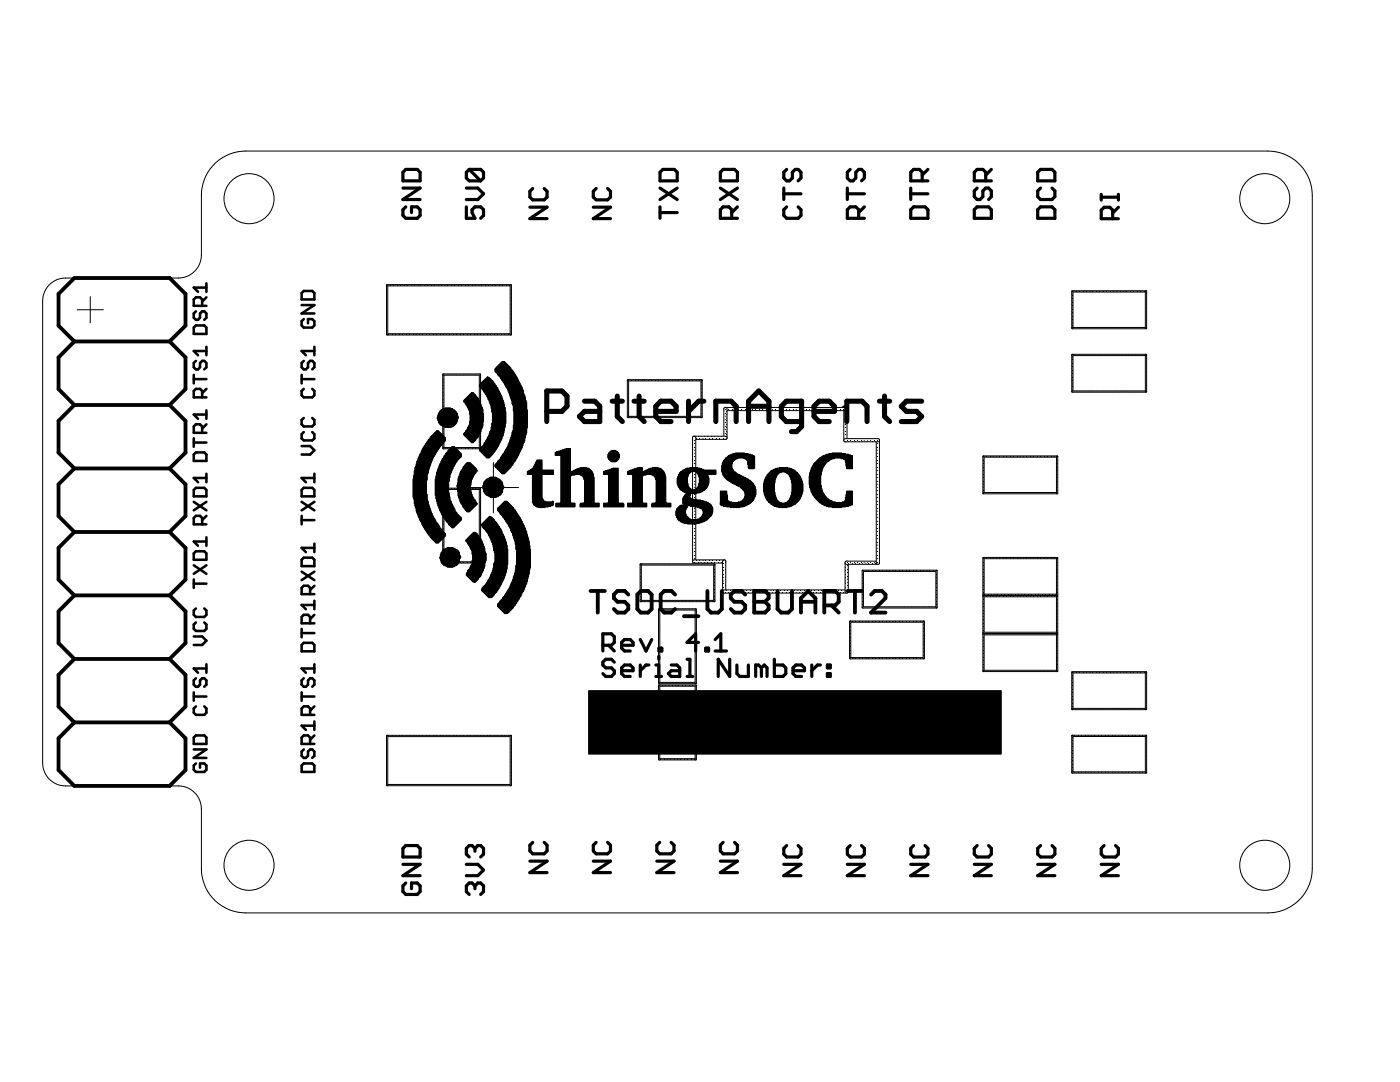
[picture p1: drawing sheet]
<svg xmlns="http://www.w3.org/2000/svg" width="279mm" height="216mm" viewBox="0 0 279 216" stroke-linecap="round" stroke-linejoin="round" font-family="sans-serif">
<g fill="#000" stroke="#000" stroke-width=".2">
<path d="M77.1 56.9l24.9-.1 .1 .2h-24.9zM101.8 56.9h.3l-.1 9.9h-.2zM213.9 58.1l14.8-.1 .1 .2-14.8 .1zM228.6 58.1h.2l-.1 7.5-.1-.1zM77.1 56.9h.3l-.1 9.9h-.2zM88.3 74.7l7.5-.1 .1 .2-7.5 .1zM94.1 78.3h.4v.2h-.4zM94 78.5h.6v.1h-.6zM93.8 78.6h.9v.1h-.9zM93.7 78.7h1.1v.1h-1.1zM93.5 79h1.5v.1h-1.5zM93.6 78.8h1.4v.2h-1.4z"/>
<path d="M93.3 79.1h1.8v.1h-1.8zM93.2 79.2h2v.2h-2zM93.1 79.4h2.3v.1h-2.3zM92.7 79.7h2.8v.2h-2.8zM92.8 79.6h2.7v.1h-2.7zM92.9 79.5h2.6v.1h-2.6zM92.6 80h3v.1h-3zM92.6 79.9h3v.1h-3zM95.7 74.7h.2l-.1 14.9-.1-.1zM97.3 75.2l.1 .1zM97.1 75.3h.5v.1h-.5zM97 75.4h.8v.2h-.8z"/>
<path d="M96.9 75.6h1v.1h-1zM96.8 75.7h1.2v.1h-1.2zM96.6 75.8h1.5v.1h-1.5zM96.5 75.9h1.8v.2h-1.8zM96.4 76.1h2v.1h-2zM96.1 76.3h2.4v.1h-2.4zM96.2 76.2h2.3v.1h-2.3zM96 76.4h2.7v.2h-2.7zM95.7 76.7h3.1v.1h-3.1zM95.9 76.6h2.9v.1h-2.9zM95.7 76.8h3.2v.1h-3.2zM95.7 77.1h3.3v.1h-3.3z"/>
<path d="M95.7 76.9h3.3v.2h-3.3zM95.9 77.2h3.3v.1h-3.3zM96.1 77.4h3.2v.2h-3.2zM96 77.3h3.3v.1h-3.3zM96.2 77.7h3.2v.1h-3.2zM96.2 77.6h3.2v.1h-3.2zM96.5 78h3v.1h-3zM96.5 77.8h3v.2h-3zM96.6 78.2h3.1v.1h-3.1zM96.6 78.1h3.1v.1h-3.1zM96.9 78.5h2.9v.1h-2.9zM96.8 78.3h3v.2h-3z"/>
<path d="M97 78.7h2.9v.1h-2.9zM96.9 78.6h3v.1h-3zM97.1 79h3v.1h-3zM97.1 78.8h3v.2h-3zM97.4 79.4h2.8v.1h-2.8zM97.3 79.2h2.9v.2h-2.9zM97.3 79.1h2.9v.1h-2.9zM97.5 79.7h2.8v.2h-2.8zM97.4 79.6h2.9v.1h-2.9zM97.4 79.5h2.9v.1h-2.9zM97.6 80h2.8v.1h-2.8zM97.6 79.9h2.8v.1h-2.8z"/>
<path d="M100.2 72.1h.5v.2h-.5zM100.1 72.3h.7v.1h-.7zM99.9 72.4h1v.1h-1zM99.8 72.5h1.3v.1h-1.3zM99.7 72.6h1.5v.2h-1.5zM99.5 72.8h1.8v.1h-1.8zM99.4 72.9h2.1v.1h-2.1zM99.3 73h2.3v.2h-2.3zM99.2 73.2h2.5v.1h-2.5zM99 73.3h2.8v.1h-2.8zM98.8 73.5h3.2v.2h-3.2zM98.9 73.4h3.1v.1h-3.1z"/>
<path d="M77.1 66.7l24.9-.1 .1 .2h-24.9zM98.8 73.7h3.3v.1h-3.3zM98.8 73.8h3.4v.1h-3.4zM98.8 74h3.5v.2h-3.5zM98.8 73.9h3.5v.1h-3.5zM98.9 74.2h3.6v.1h-3.6zM99.2 74.4h3.4v.1h-3.4zM99 74.3h3.6v.1h-3.6zM99.3 74.5h3.4v.2h-3.4zM99.4 74.8h3.4v.1h-3.4zM99.3 74.7h3.5v.1h-3.5zM99.5 74.9h3.5v.2h-3.5z"/>
<path d="M99.8 75.2h3.3v.1h-3.3zM99.7 75.1h3.4v.1h-3.4zM99.9 75.4h3.3v.2h-3.3zM99.9 75.3h3.3v.1h-3.3zM100.2 75.7h3.1v.1h-3.1zM100 75.6h3.3v.1h-3.3zM100.3 75.9h3.2v.2h-3.2zM100.2 75.8h3.3v.1h-3.3zM100.4 76.2h3.2v.1h-3.2zM100.4 76.1h3.2v.1h-3.2zM100.7 76.4h3v.2h-3zM100.5 76.3h3.2v.1h-3.2z"/>
<path d="M100.8 76.7h3v.1h-3zM100.7 76.6h3.1v.1h-3.1zM100.9 76.9h3.1v.2h-3.1zM100.8 76.8h3.2v.1h-3.2zM101 77.2h3.1v.1h-3.1zM100.9 77.1h3.2v.1h-3.2zM101.3 77.6h2.9v.1h-2.9zM101.2 77.4h3v.2h-3zM101.2 77.3h3v.1h-3zM101.4 77.8h3v.2h-3zM101.3 77.7h3.1v.1h-3.1zM101.7 78.5h2.8v.1h-2.8z"/>
<path d="M101.6 78.3h2.9v.2h-2.9zM101.6 78.2h2.9v.1h-2.9zM101.4 78.1h3.1v.1h-3.1zM101.4 78h3.1v.1h-3.1zM101.7 78.7h2.9v.1h-2.9zM101.7 78.6h2.9v.1h-2.9zM101.8 79.1h2.9v.1h-2.9zM101.8 79h2.9v.1h-2.9zM101.8 78.8h2.9v.2h-2.9zM102.1 79.7h2.8v.2h-2.8zM102.1 79.6h2.8v.1h-2.8zM101.9 79.5h3v.1h-3z"/>
<path d="M101.9 79.4h3v.1h-3zM101.9 79.2h3v.2h-3zM102.2 80h2.8v.1h-2.8zM102.1 79.9h2.9v.1h-2.9zM125.2 75.8h14.9v.1l-14.8 .1zM139.9 75.8h.2v7.5l-.2-.1zM213.9 70.8h.2v7.5l-.2-.1zM213.9 58.1h.2v7.5l-.2-.1zM213.9 70.8l14.8-.1 .1 .2-14.8 .1zM213.9 78.1l14.8-.1 .1 .2-14.8 .1zM213.9 65.4l14.8-.1 .1 .2-14.8 .1zM228.6 70.8h.2l-.1 7.5-.1-.1z"/>
<path d="M82.4 98.5h2.7v.1h-2.7zM82.4 98.4h2.7v.1h-2.7zM82.4 98.2h2.7v.2h-2.7zM82.4 98.1h2.7v.1h-2.7zM82.4 98h2.7v.1h-2.7zM82.4 97.9h2.7v.1h-2.7zM82.4 97.7h2.7v.2h-2.7zM82.4 97.6h2.7v.1h-2.7zM82.4 97.5h2.7v.1h-2.7zM82.4 97.3h2.7v.2h-2.7zM82.4 97.2h2.7v.1h-2.7zM82.4 97.1h2.7v.1h-2.7z"/>
<path d="M82.4 97h2.7v.1h-2.7zM82.4 96.8h2.7v.2h-2.7zM82.4 96.7h2.7v.1h-2.7zM82.4 96.6h2.7v.1h-2.7zM82.4 96.5h2.7v.1h-2.7zM82.4 96.3h2.7v.2h-2.7zM82.4 96.2h2.7v.1h-2.7zM82.4 96.1h2.7v.1h-2.7zM82.4 95.9h2.7v.2h-2.7zM82.4 95.8h2.7v.1h-2.7zM82.7 99.6h2.5v.2h-2.5zM82.6 99.5h2.6v.1h-2.6z"/>
<path d="M82.6 99.4h2.6v.1h-2.6zM82.6 99.3h2.6v.1h-2.6zM82.4 99.1h2.8v.2h-2.8zM82.4 99h2.8v.1h-2.8zM82.4 98.9h2.8v.1h-2.8zM82.4 98.7h2.8v.2h-2.8zM82.4 98.6h2.8v.1h-2.8zM82.4 95.7h2.8v.1h-2.8zM82.4 95.6h2.8v.1h-2.8zM82.6 95.4h2.6v.2h-2.6zM82.6 95.3h2.6v.1h-2.6zM82.6 95.2h2.6v.1h-2.6z"/>
<path d="M82.6 95.1h2.6v.1h-2.6zM82.6 94.9h2.6v.2h-2.6zM82.6 94.8h2.6v.1h-2.6zM82.7 94.7h2.5v.1h-2.5zM82.7 99.9h2.6v.1h-2.6zM82.7 99.8h2.6v.1h-2.6zM82.7 94.6h2.6v.1h-2.6zM82.7 94.4h2.6v.2h-2.6zM82.7 94.3h2.8v.1h-2.8zM82.7 94.2h2.8v.1h-2.8zM82.7 94h2.8v.2h-2.8zM82.7 93.9h2.8v.1h-2.8z"/>
<path d="M82.8 93.8h2.7v.1h-2.7zM82.8 93.7h2.8v.1h-2.8zM82.8 93.5h2.8v.2h-2.8zM82.8 93.4h2.8v.1h-2.8zM82.8 93.3h2.9v.1h-2.9zM82.9 93.2h2.8v.1h-2.8zM82.9 93h2.8v.2h-2.8zM83.1 92.9h2.8v.1h-2.8zM83.1 92.8h2.8v.1h-2.8zM83.1 92.7h2.8v.1h-2.8zM83.1 92.5h2.9v.2h-2.9zM83.2 92.4h2.8v.1h-2.8z"/>
<path d="M83.2 92.3h2.8v.1h-2.8zM83.2 92.2h2.9v.1h-2.9zM83.2 92h2.9v.2h-2.9zM83.3 91.9h2.9v.1h-2.9zM83.3 91.8h2.9v.1h-2.9zM83.4 91.7h2.8v.1h-2.8zM83.4 91.5h3v.2h-3zM83.4 91.4h3v.1h-3zM83.6 91.3h2.9v.1h-2.9zM83.6 91.1h2.9v.2h-2.9zM83.7 91h2.9v.1h-2.9zM83.7 90.9h3v.1h-3z"/>
<path d="M83.7 90.8h3v.1h-3zM83.8 90.6h3.1v.2h-3.1zM83.8 90.5h3.1v.1h-3.1zM83.9 90.4h3.1v.1h-3.1zM84.1 90.3h2.9v.1h-2.9zM84.1 90.1h3v.2h-3zM84.1 90h3.1v.1h-3.1zM84.2 89.9h3v.1h-3zM84.2 89.7h3.2v.2h-3.2zM84.3 89.6h3.2v.1h-3.2zM84.3 89.5h3.2v.1h-3.2zM87.1 85.9h.4v.2h-.4z"/>
<path d="M84.5 89.4h3.1v.1h-3.1zM87 86.1h.6v.1h-.6zM84.5 89.2h3.3v.2h-3.3zM84.6 89.1h3.2v.1h-3.2zM86.9 86.2h.9v.1h-.9zM84.7 89h3.2v.1h-3.2zM86.7 86.3h1.2v.1h-1.2zM84.7 88.9h3.3v.1h-3.3zM86.6 86.4h1.4v.2h-1.4zM84.8 88.7h3.3v.2h-3.3zM86.5 86.6h1.6v.1h-1.6zM85 88.6h3.3v.1h-3.3z"/>
<path d="M86.4 86.7h1.9v.1h-1.9zM88.3 74.7h.3l-.1 14.9-.2-.1zM85 88.5h3.4v.1h-3.4zM85.1 88.3h3.3v.2h-3.3zM86.2 86.8h2.2v.2h-2.2zM88.3 97.5l7.5-.1 .1 .2-7.5 .1zM85.2 88.2h3.3v.1h-3.3zM86.1 87h2.4v.1h-2.4zM85.2 88.1h3.4v.1h-3.4zM86 87.1h2.6v.1h-2.6zM85.3 88h3.5v.1h-3.5zM85.9 87.2h2.9v.1h-2.9z"/>
<path d="M85.5 87.8h3.4v.2h-3.4zM85.5 87.7h3.4v.1h-3.4zM85.6 87.6h3.3v.1h-3.3zM85.7 87.5h3.2v.1h-3.2zM85.9 87.3h3v.2h-3zM86.9 98.2h2.6v.2h-2.6zM86.9 98.1h2.6v.1h-2.6zM86.9 98h2.6v.1h-2.6zM86.9 97.9h2.6v.1h-2.6zM86.9 97.7h2.6v.2h-2.6zM86.9 97.6h2.6v.1h-2.6zM86.9 97.5h2.6v.1h-2.6z"/>
<path d="M86.9 97.3h2.6v.2h-2.6zM86.9 97.2h2.6v.1h-2.6zM86.9 97.1h2.6v.1h-2.6zM86.9 97h2.6v.1h-2.6zM86.9 96.8h2.6v.2h-2.6zM86.9 96.7h2.6v.1h-2.6zM86.9 96.6h2.6v.1h-2.6zM86.9 96.5h2.6v.1h-2.6zM86.9 96.3h2.6v.2h-2.6zM86.9 96.2h2.6v.1h-2.6zM86.9 96.1h2.6v.1h-2.6zM87 99h2.7v.1h-2.7z"/>
<path d="M87 98.9h2.7v.1h-2.7zM86.9 98.7h2.8v.2h-2.8zM86.9 98.6h2.8v.1h-2.8zM86.9 98.5h2.8v.1h-2.8zM86.9 98.4h2.8v.1h-2.8zM86.9 95.9h2.8v.2h-2.8zM86.9 95.8h2.8v.1h-2.8zM86.9 95.7h2.8v.1h-2.8zM86.9 95.6h2.8v.1h-2.8zM87 95.4h2.7v.2h-2.7zM87 95.3h2.7v.1h-2.7zM87.1 99.6h2.7v.2h-2.7z"/>
<path d="M87.1 99.5h2.7v.1h-2.7zM87 99.4h2.8v.1h-2.8zM87 99.3h2.8v.1h-2.8zM87 99.1h2.8v.2h-2.8zM87 95.2h2.8v.1h-2.8zM87 95.1h2.8v.1h-2.8zM87 94.9h2.8v.2h-2.8zM87.1 94.8h2.7v.1h-2.7zM87.1 94.7h2.7v.1h-2.7zM87.1 99.9h2.8v.1h-2.8zM87.1 99.8h2.8v.1h-2.8zM87.1 94.6h2.8v.1h-2.8z"/>
<path d="M87.1 94.4h2.8v.2h-2.8zM88.8 81.4h1.1v.1h-1.1zM87.1 94.3h2.9v.1h-2.9zM87.2 94.2h2.8v.1h-2.8zM87.2 94h2.8v.2h-2.8zM88.8 85.2h1.2v.1h-1.2zM87.2 93.9h3v.1h-3zM87.4 93.8h2.8v.1h-2.8zM87.4 93.7h2.9v.1h-2.9zM87.4 93.5h2.9v.2h-2.9zM88.5 85h1.8v.2h-1.8zM88.5 81.5h1.8v.1h-1.8z"/>
<path d="M87.5 93.4h2.9v.1h-2.9zM87.5 93.3h2.9v.1h-2.9zM87.5 93.2h2.9v.1h-2.9zM88.3 81.6h2.1v.2h-2.1zM87.6 93h3v.2h-3zM88.3 84.9h2.3v.1h-2.3zM87.6 92.9h3.1v.1h-3.1zM87.8 92.8h2.9v.1h-2.9zM90.2 89.1h.5v.1h-.5zM88 84.8h2.7v.1h-2.7zM88 81.8h2.7v.1h-2.7zM87.8 92.7h3v.1h-3z"/>
<path d="M87.8 92.5h3v.2h-3zM90 89.2h.8v.2h-.8zM87.9 84.7h2.9v.1h-2.9zM87.9 81.9h2.9v.1h-2.9zM87.9 92.4h3v.1h-3zM88 92.3h2.9v.1h-2.9zM89.9 89.4h1v.1h-1zM87.8 84.5h3.1v.2h-3.1zM87.8 82h3.1v.1h-3.1zM88 92.2h3.1v.1h-3.1zM89.8 89.5h1.3v.1h-1.3zM87.6 84.4h3.5v.1h-3.5z"/>
<path d="M87.6 84.3h3.5v.1h-3.5zM87.6 82.3h3.5v.1h-3.5zM87.8 82.1h3.3v.2h-3.3zM88 92h3.2v.2h-3.2zM88.1 91.9h3.1v.1h-3.1zM89.7 89.6h1.5v.1h-1.5zM87.5 84.2h3.7v.1h-3.7zM87.5 84.1h3.7v.1h-3.7zM87.5 82.4h3.7v.1h-3.7zM88.1 91.8h3.2v.1h-3.2zM89.5 89.7h1.8v.2h-1.8zM87.5 83.9h3.8v.2h-3.8z"/>
<path d="M87.4 83.8h3.9v.1h-3.9zM87.4 83.7h3.9v.1h-3.9zM87.4 83.5h3.9v.2h-3.9zM87.4 82.9h3.9v.1h-3.9zM87.4 82.8h3.9v.1h-3.9zM87.5 82.7h3.8v.1h-3.8zM87.5 82.5h3.8v.2h-3.8zM88.3 91.7h3.1v.1h-3.1zM89.4 89.9h2v.1h-2zM87.2 83.4h4.2v.1h-4.2zM87.2 83.3h4.2v.1h-4.2zM87.4 83.2h4v.1h-4z"/>
<path d="M87.4 83h4v.2h-4zM88.3 91.5h3.3v.2h-3.3zM89.4 90h2.2v.1h-2.2zM88.4 91.4h3.3v.1h-3.3zM89.3 90.1h2.4v.2h-2.4zM88.5 91.3h3.3v.1h-3.3zM89.2 90.3h2.6v.1h-2.6zM88.5 91.1h3.4v.2h-3.4zM89 90.4h2.9v.1h-2.9zM88.6 91h3.5v.1h-3.5zM88.6 90.9h3.5v.1h-3.5zM88.8 90.8h3.3v.1h-3.3z"/>
<path d="M88.9 90.6h3.2v.2h-3.2zM88.9 90.5h3.2v.1h-3.2zM93.2 92.3h.6v.1h-.6zM91.3 97.5h2.6v.1h-2.6zM91.2 97.3h2.7v.2h-2.7zM91.3 97.2h2.6v.1h-2.6zM91.3 97.1h2.6v.1h-2.6zM91.2 97h2.7v.1h-2.7zM91.2 96.8h2.7v.2h-2.7zM93.1 92.4h.9v.1h-.9zM91.4 98.1h2.6v.1h-2.6zM91.3 98h2.7v.1h-2.7z"/>
<path d="M91.3 97.9h2.7v.1h-2.7zM91.3 97.7h2.7v.2h-2.7zM91.3 97.6h2.7v.1h-2.7zM91.3 96.7h2.7v.1h-2.7zM91.3 96.6h2.7v.1h-2.7zM91.3 96.5h2.7v.1h-2.7zM91.3 96.3h2.7v.2h-2.7zM91.4 96.2h2.6v.1h-2.6zM91.4 98.5h2.7v.1h-2.7zM91.4 98.4h2.7v.1h-2.7zM91.4 98.2h2.7v.2h-2.7zM91.4 96.1h2.7v.1h-2.7z"/>
<path d="M91.4 95.9h2.7v.2h-2.7zM91.4 95.8h2.7v.1h-2.7zM91.4 95.7h2.7v.1h-2.7zM92.9 92.5h1.2v.2h-1.2zM91.4 98.9h2.8v.1h-2.8zM91.4 98.7h2.8v.2h-2.8zM91.4 98.6h2.8v.1h-2.8zM91.4 95.6h2.8v.1h-2.8zM91.4 95.4h2.8v.2h-2.8zM92.8 92.7h1.4v.1h-1.4zM91.5 99.1h2.8v.2h-2.8zM91.5 99h2.8v.1h-2.8z"/>
<path d="M91.5 95.3h2.8v.1h-2.8zM91.5 95.2h2.8v.1h-2.8zM92.8 92.8h1.5v.1h-1.5zM91.7 99.4h2.8v.1h-2.8zM91.5 99.3h3v.1h-3zM91.5 95.1h3v.1h-3zM91.7 94.9h2.8v.2h-2.8zM92.7 92.9h1.8v.1h-1.8zM94.1 88.2h.4v.1h-.4zM91.7 99.5h2.9v.1h-2.9zM91.7 94.8h2.9v.1h-2.9zM91.7 94.7h2.9v.1h-2.9z"/>
<path d="M92.6 93h2v.2h-2zM94 88.1h.6v.1h-.6zM91.7 99.6h3v.2h-3zM91.8 94.6h2.9v.1h-2.9zM92.4 93.2h2.3v.1h-2.3zM93.8 88h.9v.1h-.9zM91.8 99.9h3v.1h-3zM91.8 99.8h3v.1h-3zM91.8 94.4h3v.2h-3zM92.4 93.3h2.4v.1h-2.4zM93.7 87.8h1.1v.2h-1.1zM91.8 94.3h3.2v.1h-3.2z"/>
<path d="M91.9 94.2h3.1v.1h-3.1zM92.3 93.4h2.7v.1h-2.7zM93.6 87.7h1.4v.1h-1.4zM93.5 87.6h1.5v.1h-1.5zM91.9 94h3.2v.2h-3.2zM92.2 93.7h2.9v.1h-2.9zM92.3 93.5h2.8v.2h-2.8zM93.3 87.5h1.8v.1h-1.8zM92.1 93.9h3.1v.1h-3.1zM92.1 93.8h3.1v.1h-3.1zM93.2 87.3h2v.2h-2zM93.1 87.2h2.3v.1h-2.3z"/>
<path d="M92.9 87.1h2.6v.1h-2.6zM92.8 87h2.7v.1h-2.7zM92.7 86.8h2.8v.2h-2.8zM92.6 86.7h3v.1h-3zM92.6 86.6h3v.1h-3zM92.6 86.4h3.1v.2h-3.1zM92.6 80.1h3.1v.1h-3.1zM88.3 89.4l7.5-.1 .1 .2-7.5 .1zM92.7 86.3h3.2v.1h-3.2zM92.8 86.2h3.1v.1h-3.1zM92.9 80.5h3v.1h-3zM92.8 80.4h3.1v.1h-3.1z"/>
<path d="M92.7 80.2h3.2v.2h-3.2zM95.7 97.5h.2l-.1 14.9-.1-.1zM92.9 86.1h3.1v.1h-3.1zM92.9 85.9h3.1v.2h-3.1zM93.1 85.8h2.9v.1h-2.9zM93.2 85.7h2.8v.1h-2.8zM93.2 80.9h2.8v.1h-2.8zM93.1 80.8h2.9v.1h-2.9zM92.9 80.6h3.1v.2h-3.1zM93.2 85.6h2.9v.1h-2.9zM93.3 85.4h2.8v.2h-2.8zM93.3 81.1h2.8v.2h-2.8z"/>
<path d="M93.2 81h2.9v.1h-2.9zM93.3 85.3h2.9v.1h-2.9zM93.5 85.2h2.7v.1h-2.7zM93.5 85h2.7v.2h-2.7zM93.5 81.5h2.7v.1h-2.7zM93.5 81.4h2.7v.1h-2.7zM93.3 81.3h2.9v.1h-2.9zM93.6 84.9h2.8v.1h-2.8zM93.6 84.8h2.8v.1h-2.8zM93.7 84.7h2.7v.1h-2.7zM93.7 84.5h2.7v.2h-2.7zM93.7 84.4h2.7v.1h-2.7z"/>
<path d="M93.7 84.3h2.7v.1h-2.7zM93.7 84.2h2.7v.1h-2.7zM93.7 82.4h2.7v.1h-2.7zM93.7 82.3h2.7v.1h-2.7zM93.7 82.1h2.7v.2h-2.7zM93.7 82h2.7v.1h-2.7zM93.7 81.9h2.7v.1h-2.7zM93.6 81.8h2.8v.1h-2.8zM93.6 81.6h2.8v.2h-2.8zM93.7 84.1h2.8v.1h-2.8zM93.8 83.9h2.7v.2h-2.7zM93.8 83.8h2.7v.1h-2.7z"/>
<path d="M93.8 83.7h2.7v.1h-2.7zM93.8 83.5h2.7v.2h-2.7zM93.8 83.4h2.7v.1h-2.7zM93.8 83.3h2.7v.1h-2.7zM93.8 83.2h2.7v.1h-2.7zM93.8 83h2.7v.2h-2.7zM93.8 82.9h2.7v.1h-2.7zM93.8 82.8h2.7v.1h-2.7zM93.8 82.7h2.7v.1h-2.7zM93.7 82.5h2.8v.2h-2.8zM97.1 91.3h.5v.1h-.5zM97 91.1h.8v.2h-.8z"/>
<path d="M96.9 91h1v.1h-1zM96.8 90.9h1.2v.1h-1.2zM96.6 90.8h1.5v.1h-1.5zM96.5 90.6h1.8v.2h-1.8zM96.4 90.5h2v.1h-2zM96.2 90.4h2.2v.1h-2.2zM96.1 90.3h2.4v.1h-2.4zM96 90.1h2.7v.2h-2.7zM95.9 90h2.9v.1h-2.9zM95.7 89.9h3.1v.1h-3.1zM97.9 95.2h1v.1h-1zM95.7 89.7h3.2v.2h-3.2z"/>
<path d="M97.9 99.1h1.1v.2h-1.1zM95.7 89.6h3.3v.1h-3.3zM95.7 89.5h3.3v.1h-3.3zM97.6 95.3h1.6v.1h-1.6zM95.9 89.4h3.3v.1h-3.3zM96 89.2h3.3v.2h-3.3zM96.1 89.1h3.2v.1h-3.2zM97.6 99h1.8v.1h-1.8zM97.4 95.4h2v.2h-2zM96.2 89h3.2v.1h-3.2zM96.4 88.9h3v.1h-3zM97.4 98.9h2.1v.1h-2.1z"/>
<path d="M96.5 88.7h3v.2h-3zM96.5 88.6h3v.1h-3zM97.1 95.6h2.6v.1h-2.6zM96.6 88.5h3.1v.1h-3.1zM96.6 88.3h3.1v.2h-3.1zM97.1 98.7h2.7v.2h-2.7zM97 95.7h2.8v.1h-2.8zM96.8 88.2h3v.1h-3zM96.9 88.1h2.9v.1h-2.9zM97 98.6h2.9v.1h-2.9zM96.9 95.8h3v.1h-3zM96.9 88h3v.1h-3z"/>
<path d="M97 87.8h2.9v.2h-2.9zM96.9 98.5h3.2v.1h-3.2zM96.8 98.4h3.3v.1h-3.3zM96.8 95.9h3.3v.2h-3.3zM97.1 87.7h3v.1h-3zM97.1 87.6h3v.1h-3zM96.8 98.2h3.4v.2h-3.4zM96.6 96.2h3.6v.1h-3.6zM96.6 96.1h3.6v.1h-3.6zM97.3 87.5h2.9v.1h-2.9zM97.3 87.3h2.9v.2h-2.9zM97.4 87.2h2.8v.1h-2.8z"/>
<path d="M96.6 98.1h3.7v.1h-3.7zM96.5 98h3.8v.1h-3.8zM96.5 97.9h3.8v.1h-3.8zM96.5 97.7h3.8v.2h-3.8zM96.5 97.6h3.8v.1h-3.8zM96.5 96.7h3.8v.1h-3.8zM96.5 96.6h3.8v.1h-3.8zM96.5 96.5h3.8v.1h-3.8zM96.5 96.3h3.8v.2h-3.8zM97.4 87.1h2.9v.1h-2.9zM97.5 87h2.8v.1h-2.8zM96.4 97.5h4v.1h-4z"/>
<path d="M96.4 97.3h4v.2h-4zM96.4 97h4v.1h-4zM96.4 96.8h4v.2h-4zM97.5 86.8h2.9v.2h-2.9zM97.6 86.7h2.8v.1h-2.8zM97.6 86.6h2.8v.1h-2.8zM97.6 86.4h2.8v.2h-2.8zM97.6 80.1h2.8v.1h-2.8zM96.4 97.2h4.2v.1h-4.2zM96.4 97.1h4.2v.1h-4.2zM97.8 86.3h2.8v.1h-2.8zM97.8 86.2h2.8v.1h-2.8z"/>
<path d="M97.8 86.1h2.8v.1h-2.8zM97.9 85.9h2.7v.2h-2.7zM97.9 80.6h2.7v.2h-2.7zM97.8 80.5h2.8v.1h-2.8zM97.8 80.4h2.8v.1h-2.8zM97.8 80.2h2.8v.2h-2.8zM100.2 94.4h.5v.2h-.5zM97.9 85.8h2.8v.1h-2.8zM98 85.7h2.7v.1h-2.7zM98 85.6h2.7v.1h-2.7zM98 85.4h2.7v.2h-2.7zM98 85.3h2.7v.1h-2.7z"/>
<path d="M98 81.1h2.7v.2h-2.7zM98 81h2.7v.1h-2.7zM98 80.9h2.7v.1h-2.7zM97.9 80.8h2.8v.1h-2.8zM100.1 94.3h.7v.1h-.7zM98 85.2h2.8v.1h-2.8zM98.1 85h2.7v.2h-2.7zM98.1 84.9h2.7v.1h-2.7zM98.1 84.8h2.7v.1h-2.7zM98.1 84.7h2.7v.1h-2.7zM98.1 84.5h2.7v.2h-2.7zM98.1 82h2.7v.1h-2.7z"/>
<path d="M98.1 81.9h2.7v.1h-2.7zM98.1 81.8h2.7v.1h-2.7zM98.1 81.6h2.7v.2h-2.7zM98.1 81.5h2.7v.1h-2.7zM98 81.4h2.8v.1h-2.8zM98 81.3h2.8v.1h-2.8zM99.9 94.2h1v.1h-1zM98.1 84.4h2.8v.1h-2.8zM98.3 84.3h2.6v.1h-2.6zM98.3 84.2h2.6v.1h-2.6zM98.3 84.1h2.6v.1h-2.6zM98.3 83.9h2.6v.2h-2.6z"/>
<path d="M98.3 83.8h2.6v.1h-2.6zM98.3 83.7h2.6v.1h-2.6zM98.3 83.5h2.6v.2h-2.6zM98.3 83.4h2.6v.1h-2.6zM98.3 83.3h2.6v.1h-2.6zM98.3 83.2h2.6v.1h-2.6zM98.3 83h2.6v.2h-2.6zM98.3 82.9h2.6v.1h-2.6zM98.3 82.8h2.6v.1h-2.6zM98.3 82.7h2.6v.1h-2.6zM98.3 82.5h2.6v.2h-2.6zM98.3 82.4h2.6v.1h-2.6z"/>
<path d="M98.3 82.3h2.6v.1h-2.6zM98.1 82.1h2.8v.2h-2.8zM99.8 94h1.3v.2h-1.3zM99.7 93.9h1.5v.1h-1.5zM99.5 93.8h1.8v.1h-1.8zM99.4 93.7h2.1v.1h-2.1zM99.3 93.5h2.3v.2h-2.3zM99.2 93.4h2.5v.1h-2.5zM99 93.3h2.8v.1h-2.8zM98.9 93.2h3.1v.1h-3.1zM98.8 93h3.2v.2h-3.2zM98.8 92.9h3.3v.1h-3.3z"/>
<path d="M98.8 92.8h3.4v.1h-3.4zM98.8 92.7h3.5v.1h-3.5zM98.9 92.5h3.4v.2h-3.4zM99 92.4h3.5v.1h-3.5zM99.2 92.3h3.3v.1h-3.3zM99.3 92.2h3.3v.1h-3.3zM99.3 92h3.4v.2h-3.4zM99.4 91.9h3.4v.1h-3.4zM99.5 91.8h3.3v.1h-3.3zM99.7 91.7h3.3v.1h-3.3zM99.8 91.5h3.2v.2h-3.2zM99.9 91.4h3.2v.1h-3.2z"/>
<path d="M99.9 91.3h3.3v.1h-3.3zM100 91.1h3.2v.2h-3.2zM100 91h3.3v.1h-3.3zM100.2 90.9h3.1v.1h-3.1zM100.3 90.8h3.2v.1h-3.2zM100.3 90.6h3.2v.2h-3.2zM100.4 90.5h3.2v.1h-3.2zM100.5 90.4h3.1v.1h-3.1zM100.7 90.3h3v.1h-3zM100.7 90.1h3v.2h-3zM100.8 90h3v.1h-3zM100.8 89.9h3v.1h-3z"/>
<path d="M100.9 89.7h3.1v.2h-3.1zM100.9 89.6h3.1v.1h-3.1zM101 89.5h3.1v.1h-3.1zM101.2 89.4h2.9v.1h-2.9zM101.2 89.2h3v.2h-3zM101.3 89.1h2.9v.1h-2.9zM101.3 89h2.9v.1h-2.9zM101.4 88.9h3v.1h-3zM101.4 88.7h3v.2h-3zM101.4 88.6h3v.1h-3zM101.6 88.5h2.9v.1h-2.9zM101.6 88.3h2.9v.2h-2.9z"/>
<path d="M101.7 88.2h2.9v.1h-2.9zM101.7 88.1h2.9v.1h-2.9zM101.7 88h2.9v.1h-2.9zM101.8 87.8h2.9v.2h-2.9zM101.8 87.7h2.9v.1h-2.9zM101.8 87.6h2.9v.1h-2.9zM101.9 87.5h2.8v.1h-2.8zM101.9 87.3h2.8v.2h-2.8zM101.9 87.2h3v.1h-3zM102.1 87.1h2.8v.1h-2.8zM102.1 87h2.8v.1h-2.8zM102.1 86.8h2.8v.2h-2.8z"/>
<path d="M102.2 86.7h2.8v.1h-2.8zM102.2 86.6h2.8v.1h-2.8zM102.2 86.4h2.8v.2h-2.8zM102.2 80.1h2.8v.1h-2.8zM102.2 86.3h2.9v.1h-2.9zM102.2 86.2h2.9v.1h-2.9zM102.3 86.1h2.8v.1h-2.8zM102.3 85.9h2.8v.2h-2.8zM102.4 85.8h2.7v.1h-2.7zM102.4 85.7h2.7v.1h-2.7zM102.4 85.6h2.7v.1h-2.7zM102.4 85.4h2.7v.2h-2.7z"/>
<path d="M102.4 81.6h2.7v.2h-2.7zM102.4 81.5h2.7v.1h-2.7zM102.4 81.4h2.7v.1h-2.7zM102.4 81.3h2.7v.1h-2.7zM102.4 81.1h2.7v.2h-2.7zM102.4 81h2.7v.1h-2.7zM102.4 80.9h2.7v.1h-2.7zM102.3 80.8h2.8v.1h-2.8zM102.3 80.6h2.8v.2h-2.8zM102.2 80.5h2.9v.1h-2.9zM102.2 80.4h2.9v.1h-2.9zM102.2 80.2h2.9v.2h-2.9z"/>
<path d="M102.4 85.3h2.8v.1h-2.8zM102.4 85.2h2.8v.1h-2.8zM102.4 85h2.8v.2h-2.8zM102.4 84.9h2.8v.1h-2.8zM102.4 84.8h2.8v.1h-2.8zM102.6 84.7h2.6v.1h-2.6zM102.6 84.5h2.6v.2h-2.6zM102.6 84.4h2.6v.1h-2.6zM102.6 84.3h2.6v.1h-2.6zM102.6 84.2h2.6v.1h-2.6zM102.6 84.1h2.6v.1h-2.6zM102.6 83.9h2.6v.2h-2.6z"/>
<path d="M102.6 83.8h2.6v.1h-2.6zM102.6 83.7h2.6v.1h-2.6zM102.6 83.5h2.6v.2h-2.6zM102.6 83.4h2.6v.1h-2.6zM102.6 83.3h2.6v.1h-2.6zM102.6 83.2h2.6v.1h-2.6zM102.6 83h2.6v.2h-2.6zM102.6 82.9h2.6v.1h-2.6zM102.6 82.8h2.6v.1h-2.6zM102.6 82.7h2.6v.1h-2.6zM102.6 82.5h2.6v.2h-2.6zM102.6 82.4h2.6v.1h-2.6z"/>
<path d="M102.6 82.3h2.6v.1h-2.6zM102.6 82.1h2.6v.2h-2.6zM102.6 82h2.6v.1h-2.6zM102.4 81.9h2.8v.1h-2.8zM102.4 81.8h2.8v.1h-2.8zM106.3 99.3h1.9v.1h-1.9zM106.3 99.1h1.9v.2h-1.9zM106.3 99h1.9v.1h-1.9zM106.3 98.9h1.9v.1h-1.9zM106.3 98.7h1.9v.2h-1.9zM106.3 98.6h1.9v.1h-1.9zM106.3 98.5h1.9v.1h-1.9z"/>
<path d="M106.3 98.4h1.9v.1h-1.9zM106.3 98.2h1.9v.2h-1.9zM106.3 98.1h1.9v.1h-1.9zM106.3 98h1.9v.1h-1.9zM106.3 97.9h1.9v.1h-1.9zM106.3 97.7h1.9v.2h-1.9zM106.3 97.6h1.9v.1h-1.9zM106.3 97.5h1.9v.1h-1.9zM106.3 97.3h1.9v.2h-1.9zM106.3 97.2h1.9v.1h-1.9zM106.3 97.1h1.9v.1h-1.9zM106.3 97h1.9v.1h-1.9z"/>
<path d="M106.3 96.8h1.9v.2h-1.9zM106.3 96.7h1.9v.1h-1.9zM106.3 96.6h1.9v.1h-1.9zM106.3 96.5h1.9v.1h-1.9zM106.3 96.3h1.9v.2h-1.9zM106.3 96.2h1.9v.1h-1.9zM106.3 96.1h1.9v.1h-1.9zM106.3 95.9h1.9v.2h-1.9zM106.3 95.8h1.9v.1h-1.9zM106.3 95.7h1.9v.1h-1.9zM106.3 95.6h1.9v.1h-1.9zM106.3 95.4h1.9v.2h-1.9z"/>
<path d="M106.3 95.3h1.9v.1h-1.9zM106.3 95.2h1.9v.1h-1.9zM106.3 95.1h1.9v.1h-1.9zM106.3 94.9h1.9v.2h-1.9zM106.3 94.8h1.9v.1h-1.9zM106.3 94.7h1.9v.1h-1.9zM105.9 93.7h2.3v.1h-2.3zM106.1 93.5h2.1v.2h-2.1zM106.4 93.4h1.8v.1h-1.8zM106.4 93.3h1.8v.1h-1.8zM106.5 93.2h1.7v.1h-1.7zM106.5 93h1.7v.2h-1.7z"/>
<path d="M106.6 92.9h1.6v.1h-1.6zM106.6 92.8h1.6v.1h-1.6zM106.8 92.7h1.4v.1h-1.4zM106.8 92.5h1.4v.2h-1.4zM106.9 92.4h1.3v.1h-1.3zM106.9 92.3h1.3v.1h-1.3zM107 92.2h1.2v.1h-1.2zM107 92h1.2v.2h-1.2zM107.1 91.9h1.1v.1h-1.1zM107.1 91.8h1.1v.1h-1.1zM106.3 99.5h2v.1h-2zM106.3 99.4h2v.1h-2z"/>
<path d="M106.3 99.8h2.1v.1h-2.1zM106.3 99.6h2.1v.2h-2.1zM106.3 99.9h2.2v.1h-2.2zM105.2 94.6h5.2v.1h-5.2zM105.2 94.4h5.2v.2h-5.2zM105.2 94.3h5.2v.1h-5.2zM105.2 94.2h5.2v.1h-5.2zM105.2 94h5.2v.2h-5.2zM105.5 93.9h4.9v.1h-4.9zM105.7 93.8h4.7v.1h-4.7zM112 99.9h1.9v.1h-1.9zM112 99.8h1.9v.1h-1.9z"/>
<path d="M112 99.6h1.9v.2h-1.9zM112 99.5h1.9v.1h-1.9zM112 99.4h1.9v.1h-1.9zM112 99.3h1.9v.1h-1.9zM112 99.1h1.9v.2h-1.9zM112 99h1.9v.1h-1.9zM112 98.9h1.9v.1h-1.9zM112 98.7h1.9v.2h-1.9zM112 98.6h1.9v.1h-1.9zM112 98.5h1.9v.1h-1.9zM112 98.4h1.9v.1h-1.9zM112 98.2h1.9v.2h-1.9z"/>
<path d="M112 98.1h1.9v.1h-1.9zM112 98h1.9v.1h-1.9zM112 97.9h1.9v.1h-1.9zM112 97.7h1.9v.2h-1.9zM112 97.6h1.9v.1h-1.9zM112 97.5h1.9v.1h-1.9zM112 97.3h1.9v.2h-1.9zM112 97.2h1.9v.1h-1.9zM112 97.1h1.9v.1h-1.9zM112 97h1.9v.1h-1.9zM112 96.8h1.9v.2h-1.9zM112 96.7h1.9v.1h-1.9z"/>
<path d="M112 96.6h1.9v.1h-1.9zM112 96.5h1.9v.1h-1.9zM112 96.3h1.9v.2h-1.9zM112 96.2h1.9v.1h-1.9zM112 96.1h1.9v.1h-1.9zM112 95.9h1.9v.2h-1.9zM112 95.8h1.9v.1h-1.9zM112 95.7h1.9v.1h-1.9zM112 95.6h1.9v.1h-1.9zM112 95.4h1.9v.2h-1.9zM112 95.3h1.9v.1h-1.9zM112 95.2h1.9v.1h-1.9z"/>
<path d="M112 95.1h1.9v.1h-1.9zM112 94.9h1.9v.2h-1.9zM112 94h1.9v.2h-1.9zM112 93.9h1.9v.1h-1.9zM112 93.8h1.9v.1h-1.9zM112 93.7h1.9v.1h-1.9zM112 93.5h1.9v.2h-1.9zM112 93.4h1.9v.1h-1.9zM112 93.3h1.9v.1h-1.9zM112 93.2h1.9v.1h-1.9zM112 93h1.9v.2h-1.9zM112 92.9h1.9v.1h-1.9z"/>
<path d="M112 92.8h1.9v.1h-1.9zM112 92.7h1.9v.1h-1.9zM112 92.5h1.9v.2h-1.9zM112 92.4h1.9v.1h-1.9zM112 92.3h1.9v.1h-1.9zM112 92.2h1.9v.1h-1.9zM112 92h1.9v.2h-1.9zM112 91.9h1.9v.1h-1.9zM112 91.8h1.9v.1h-1.9zM112 91.7h1.9v.1h-1.9zM112 91.5h1.9v.2h-1.9zM112 91.4h1.9v.1h-1.9z"/>
<path d="M112 91.3h1.9v.1h-1.9zM112 91.1h1.9v.2h-1.9zM112 91h1.9v.1h-1.9zM112 90.9h1.9v.1h-1.9zM110.8 90.8h3.1v.1h-3.1zM110.8 90.6h3.1v.2h-3.1zM110.8 90.5h3.1v.1h-3.1zM110.8 90.4h3.1v.1h-3.1zM110.8 90.3h3.1v.1h-3.1zM111.1 90.1h2.8v.2h-2.8zM111.4 90h2.5v.1h-2.5zM111.8 89.9h2.1v.1h-2.1z"/>
<path d="M112.2 89.7h1.7v.2h-1.7zM112.6 89.6h1.3v.1h-1.3zM113 89.5h.9v.1h-.9zM112 94.8h2.1v.1h-2.1zM112 94.7h2.7v.1h-2.7zM115.9 93.3h1.1v.1h-1.1zM115.5 93.4h1.9v.1h-1.9zM115.1 93.5h2.6v.2h-2.6zM114.9 93.7h2.9v.1h-2.9zM114.6 93.8h3.3v.1h-3.3zM114.4 93.9h3.6v.1h-3.6zM112 94.2h6.2v.1h-6.2z"/>
<path d="M114.1 94h4.1v.2h-4.1zM112 94.4h6.3v.2h-6.3zM112 94.3h6.3v.1h-6.3zM116.4 95.1h2v.1h-2zM116.3 94.9h2.1v.2h-2.1zM116 94.8h2.4v.1h-2.4zM115.8 94.7h2.6v.1h-2.6zM112 94.6h6.4v.1h-6.4zM116.6 99.9h2v.1h-2zM116.6 99.8h2v.1h-2zM116.6 99.6h2v.2h-2zM116.6 99.5h2v.1h-2z"/>
<path d="M116.6 99.4h2v.1h-2zM116.6 99.3h2v.1h-2zM116.6 99.1h2v.2h-2zM116.6 99h2v.1h-2zM116.6 98.9h2v.1h-2zM116.6 98.7h2v.2h-2zM116.6 98.6h2v.1h-2zM116.6 98.5h2v.1h-2zM116.6 98.4h2v.1h-2zM116.6 98.2h2v.2h-2zM116.6 98.1h2v.1h-2zM116.6 98h2v.1h-2z"/>
<path d="M116.6 97.9h2v.1h-2zM116.6 97.7h2v.2h-2zM116.6 97.6h2v.1h-2zM116.6 97.5h2v.1h-2zM116.6 97.3h2v.2h-2zM116.6 97.2h2v.1h-2zM116.6 97.1h2v.1h-2zM116.6 97h2v.1h-2zM116.6 96.8h2v.2h-2zM116.6 96.7h2v.1h-2zM116.6 96.6h2v.1h-2zM116.6 96.5h2v.1h-2z"/>
<path d="M116.6 96.3h2v.2h-2zM116.6 96.2h2v.1h-2zM116.6 96.1h2v.1h-2zM116.6 95.9h2v.2h-2zM116.6 95.8h2v.1h-2zM116.6 95.7h2v.1h-2zM116.5 95.6h2.1v.1h-2.1zM116.5 95.4h2.1v.2h-2.1zM116.5 95.3h2.1v.1h-2.1zM116.4 95.2h2.2v.1h-2.2zM122.1 92h.8v.2h-.8zM122.1 89.9h.8v.1h-.8z"/>
<path d="M121.8 91.9h1.3v.1h-1.3zM121.8 90h1.3v.1h-1.3zM121.7 91.8h1.5v.1h-1.5zM121.7 90.1h1.5v.2h-1.5zM121.5 99.9h1.9v.1h-1.9zM121.5 99.8h1.9v.1h-1.9zM121.5 99.6h1.9v.2h-1.9zM121.5 99.5h1.9v.1h-1.9zM121.5 99.4h1.9v.1h-1.9zM121.5 99.3h1.9v.1h-1.9zM121.5 99.1h1.9v.2h-1.9zM121.5 99h1.9v.1h-1.9z"/>
<path d="M121.5 98.9h1.9v.1h-1.9zM121.5 98.7h1.9v.2h-1.9zM121.5 98.6h1.9v.1h-1.9zM121.5 98.5h1.9v.1h-1.9zM121.5 98.4h1.9v.1h-1.9zM121.5 98.2h1.9v.2h-1.9zM121.5 98.1h1.9v.1h-1.9zM121.5 98h1.9v.1h-1.9zM121.5 97.9h1.9v.1h-1.9zM121.5 97.7h1.9v.2h-1.9zM121.5 97.6h1.9v.1h-1.9zM121.5 97.5h1.9v.1h-1.9z"/>
<path d="M121.5 97.3h1.9v.2h-1.9zM121.5 97.2h1.9v.1h-1.9zM121.5 97.1h1.9v.1h-1.9zM121.5 97h1.9v.1h-1.9zM121.5 96.8h1.9v.2h-1.9zM121.5 96.7h1.9v.1h-1.9zM121.5 96.6h1.9v.1h-1.9zM121.5 96.5h1.9v.1h-1.9zM121.5 96.3h1.9v.2h-1.9zM121.5 96.2h1.9v.1h-1.9zM121.5 96.1h1.9v.1h-1.9zM121.5 95.9h1.9v.2h-1.9z"/>
<path d="M121.5 95.8h1.9v.1h-1.9zM121.5 95.7h1.9v.1h-1.9zM121.5 95.6h1.9v.1h-1.9zM121.5 95.4h1.9v.2h-1.9zM121.5 95.3h1.9v.1h-1.9zM121.5 95.2h1.9v.1h-1.9zM121.5 95.1h1.9v.1h-1.9zM121.5 94.9h1.9v.2h-1.9zM121.5 94.8h1.9v.1h-1.9zM121.5 94.7h1.9v.1h-1.9zM120.4 94.6h3v.1h-3zM120.4 94.4h3v.2h-3z"/>
<path d="M120.4 94.3h3v.1h-3zM120.4 94.2h3v.1h-3zM120.4 94h3v.2h-3zM120.8 93.9h2.6v.1h-2.6zM121.2 93.8h2.2v.1h-2.2zM121.6 93.7h1.8v.1h-1.8zM122 93.5h1.4v.2h-1.4zM122.3 93.4h1.1v.1h-1.1zM121.6 91.7h1.8v.1h-1.8zM121.6 90.3h1.8v.1h-1.8zM121.5 91.5h2v.2h-2zM121.5 91.4h2v.1h-2z"/>
<path d="M121.5 90.5h2v.1h-2zM121.5 90.4h2v.1h-2zM121.3 91.3h2.3v.1h-2.3zM121.3 91.1h2.3v.2h-2.3zM121.3 91h2.3v.1h-2.3zM121.3 90.9h2.3v.1h-2.3zM121.3 90.8h2.3v.1h-2.3zM121.3 90.6h2.3v.2h-2.3zM125.2 75.8h.3l-.1 7.5-.2-.1zM127.3 93.3h.9v.1h-.9zM126.3 99.9h1.9v.1h-1.9zM126.3 99.8h1.9v.1h-1.9z"/>
<path d="M126.3 99.6h1.9v.2h-1.9zM126.3 99.5h1.9v.1h-1.9zM126.3 99.4h1.9v.1h-1.9zM126.3 99.3h1.9v.1h-1.9zM126.3 99.1h1.9v.2h-1.9zM126.3 99h1.9v.1h-1.9zM126.3 98.9h1.9v.1h-1.9zM126.3 98.7h1.9v.2h-1.9zM126.3 98.6h1.9v.1h-1.9zM126.3 98.5h1.9v.1h-1.9zM126.3 98.4h1.9v.1h-1.9zM126.3 98.2h1.9v.2h-1.9z"/>
<path d="M126.3 98.1h1.9v.1h-1.9zM126.3 98h1.9v.1h-1.9zM126.3 97.9h1.9v.1h-1.9zM126.3 97.7h1.9v.2h-1.9zM126.3 97.6h1.9v.1h-1.9zM126.3 97.5h1.9v.1h-1.9zM126.3 97.3h1.9v.2h-1.9zM126.3 97.2h1.9v.1h-1.9zM126.3 97.1h1.9v.1h-1.9zM126.3 97h1.9v.1h-1.9zM126.3 96.8h1.9v.2h-1.9zM126.3 96.7h1.9v.1h-1.9z"/>
<path d="M126.3 96.6h1.9v.1h-1.9zM126.3 96.5h1.9v.1h-1.9zM126.3 96.3h1.9v.2h-1.9zM126.3 96.2h1.9v.1h-1.9zM126.3 96.1h1.9v.1h-1.9zM126.3 95.9h1.9v.2h-1.9zM126.3 95.8h1.9v.1h-1.9zM126.3 95.7h1.9v.1h-1.9zM126.3 95.6h1.9v.1h-1.9zM126.3 95.4h1.9v.2h-1.9zM126.3 95.3h1.9v.1h-1.9zM126.3 95.2h1.9v.1h-1.9z"/>
<path d="M126.3 95.1h1.9v.1h-1.9zM126.3 94.9h1.9v.2h-1.9zM125.3 94h2.9v.2h-2.9zM125.5 93.9h2.7v.1h-2.7zM125.8 93.8h2.4v.1h-2.4zM126.2 93.7h2v.1h-2zM126.5 93.5h1.7v.2h-1.7zM126.9 93.4h1.3v.1h-1.3zM126.3 94.8h2.1v.1h-2.1zM126.3 94.7h2.6v.1h-2.6zM130.2 93.3h1.1v.1h-1.1zM129.8 93.4h1.9v.1h-1.9z"/>
<path d="M129.4 93.5h2.6v.2h-2.6zM129.2 93.7h2.9v.1h-2.9zM128.9 93.8h3.3v.1h-3.3zM128.7 93.9h3.7v.1h-3.7zM125.2 94.2h7.3v.1h-7.3zM128.4 94h4.1v.2h-4.1zM125.2 94.4h7.4v.2h-7.4zM125.2 94.3h7.4v.1h-7.4zM130.6 94.9h2.1v.2h-2.1zM130.3 94.8h2.4v.1h-2.4zM130.1 94.7h2.6v.1h-2.6zM125.2 94.6h7.5v.1h-7.5z"/>
<path d="M131 99.9h1.9v.1h-1.9zM131 99.8h1.9v.1h-1.9zM131 99.6h1.9v.2h-1.9zM131 99.5h1.9v.1h-1.9zM131 99.4h1.9v.1h-1.9zM131 99.3h1.9v.1h-1.9zM131 99.1h1.9v.2h-1.9zM131 99h1.9v.1h-1.9zM131 98.9h1.9v.1h-1.9zM131 98.7h1.9v.2h-1.9zM131 98.6h1.9v.1h-1.9zM131 98.5h1.9v.1h-1.9z"/>
<path d="M131 98.4h1.9v.1h-1.9zM131 98.2h1.9v.2h-1.9zM131 98.1h1.9v.1h-1.9zM131 98h1.9v.1h-1.9zM131 97.9h1.9v.1h-1.9zM131 97.7h1.9v.2h-1.9zM131 97.6h1.9v.1h-1.9zM131 97.5h1.9v.1h-1.9zM131 97.3h1.9v.2h-1.9zM131 97.2h1.9v.1h-1.9zM131 97.1h1.9v.1h-1.9zM131 97h1.9v.1h-1.9z"/>
<path d="M131 96.8h1.9v.2h-1.9zM131 96.7h1.9v.1h-1.9zM131 96.6h1.9v.1h-1.9zM131 96.5h1.9v.1h-1.9zM131 96.3h1.9v.2h-1.9zM131 96.2h1.9v.1h-1.9zM131 96.1h1.9v.1h-1.9zM131 95.9h1.9v.2h-1.9zM131 95.8h1.9v.1h-1.9zM131 95.7h1.9v.1h-1.9zM130.8 95.6h2.1v.1h-2.1zM130.8 95.4h2.1v.2h-2.1z"/>
<path d="M130.8 95.3h2.1v.1h-2.1zM130.7 95.2h2.2v.1h-2.2zM130.7 95.1h2.2v.1h-2.2zM135.1 96.3h2.1v.2h-2.1zM135.1 96.2h2.1v.1h-2.1zM135.1 96.1h2.1v.1h-2.1zM135.1 95.9h2.1v.2h-2.1zM135.1 95.8h2.1v.1h-2.1zM135.1 95.7h2.1v.1h-2.1zM135.1 95.6h2.1v.1h-2.1zM135.1 95.4h2.1v.2h-2.1zM135.3 95.3h1.9v.1h-1.9z"/>
<path d="M135.3 95.2h1.9v.1h-1.9zM135.3 96.8h2v.2h-2zM135.3 96.7h2v.1h-2zM135.3 96.6h2v.1h-2zM135.1 96.5h2.2v.1h-2.2zM135.3 95.1h2v.1h-2zM135.4 94.9h1.9v.2h-1.9zM135.4 94.8h1.9v.1h-1.9zM135.5 94.6h1.9v.1h-1.9zM135.4 97.1h2v.1h-2zM135.4 97h2v.1h-2zM135.4 94.7h2v.1h-2z"/>
<path d="M135.5 97.2h2v.1h-2zM135.6 94.4h1.9v.2h-1.9zM136.4 99.1h1.3v.2h-1.3zM136.5 99h1.2v.1h-1.2zM136.7 98.9h1v.1h-1zM135.6 97.3h2.1v.2h-2.1zM135.6 94.3h2.1v.1h-2.1zM136.3 99.4h1.5v.1h-1.5zM136.4 99.3h1.4v.1h-1.4zM136.7 98.7h1.1v.2h-1.1zM136.8 98.6h1v.1h-1zM136.9 98.5h.9v.1h-.9z"/>
<path d="M135.6 97.5h2.2v.1h-2.2zM135.8 94.2h2v.1h-2zM135.8 97.6h2.2v.1h-2.2zM135.9 94h2.1v.2h-2.1zM136.3 99.5h1.9v.1h-1.9zM138.3 87.2l.2-.2h6.3l.3 .4-.3 .3h-6.3l-.2-.2zM136.3 99.6h2.8v.2h-2.8zM137 98.4h2.1v.1h-2.1zM137.7 93.3h1.5v.1h-1.5zM136.9 98.2h2.7v.2h-2.7zM137 93.4h2.7v.1h-2.7zM136.3 99.8h3.5v.1h-3.5z"/>
<path d="M136.5 98.1h3.5v.1h-3.5zM125.2 83.2l14.9-.1v.1l-14.8 .1zM136.8 93.5h3.3v.2h-3.3zM136.3 98h3.9v.1h-3.9zM136.3 99.9h4v.1h-4zM136.1 97.9h4.2v.1h-4.2zM136.5 93.7h4v.1h-4zM135.9 97.7h4.7v.2h-4.7zM138.7 97.6h2v.1h-2zM138.9 97.5h1.9v.1h-1.9zM139.1 97.3h1.9v.2h-1.9zM139.2 97.2h1.9v.1h-1.9z"/>
<path d="M139.3 97.1h1.8v.1h-1.8zM139.3 97h1.9v.1h-1.9zM139.4 96.8h1.8v.2h-1.8zM139.4 94.8h1.8v.1h-1.8zM139.3 94.7h1.9v.1h-1.9zM139.4 96.7h2v.1h-2zM139.4 96.6h2v.1h-2zM139.4 96.5h2v.1h-2zM139.6 95.2h1.8v.1h-1.8zM139.4 95.1h2v.1h-2zM139.4 94.9h2v.2h-2zM139.6 96.3h1.9v.2h-1.9z"/>
<path d="M139.6 96.2h1.9v.1h-1.9zM139.6 96.1h1.9v.1h-1.9zM139.6 95.9h1.9v.2h-1.9zM139.6 95.8h1.9v.1h-1.9zM139.6 95.7h1.9v.1h-1.9zM139.6 95.6h1.9v.1h-1.9zM139.6 95.4h1.9v.2h-1.9zM139.6 95.3h1.9v.1h-1.9zM139.3 94.6h3.6v.1h-3.6zM139.2 94.4h3.7v.2h-3.7zM139.1 94.3h3.8v.1h-3.8zM138.9 94.2h4v.1h-4z"/>
<path d="M138.7 94h4.2v.2h-4.2zM136.1 93.9h6.8v.1h-6.8zM136.3 93.8h6.6v.1h-6.6zM144.5 81.4l.3-.1 .3 .3v5.8l-.3 .3-.3-.3zM144.5 81.4l.2-.1h23.8l.3 .4-.3 .2h-23.8l-.2-.1zM143.8 98.6h1.2v.1h-1.2zM143.8 98.5h1.2v.1h-1.2zM143.8 98.4h1.2v.1h-1.2zM143.8 98.2h1.2v.2h-1.2zM143.8 98.1h1.2v.1h-1.2zM143.8 98h1.2v.1h-1.2zM143.8 99.6h1.4v.2h-1.4z"/>
<path d="M143.8 99.5h1.4v.1h-1.4zM143.8 99.4h1.4v.1h-1.4zM143.8 99.3h1.4v.1h-1.4zM143.8 99.1h1.4v.2h-1.4zM143.8 99h1.4v.1h-1.4zM143.8 98.9h1.4v.1h-1.4zM143.8 98.7h1.4v.2h-1.4zM143.8 99.9h1.5v.1h-1.5zM143.8 99.8h1.5v.1h-1.5zM144 93.3h2v.1h-2zM144 93.2h2v.1h-2zM144 93h2v.2h-2z"/>
<path d="M144 92.9h2v.1h-2zM144.1 92.8h1.9v.1h-1.9zM144.1 92.7h1.9v.1h-1.9zM144.1 92.5h1.9v.2h-1.9zM144.3 92.3h1.9v.1h-1.9zM144.3 92.2h1.9v.1h-1.9zM144 93.5h2.2v.2h-2.2zM144 93.4h2.2v.1h-2.2zM144.1 92.4h2.1v.1h-2.1zM144.4 92h1.9v.2h-1.9zM144 93.7h2.3v.1h-2.3zM144 93.9h2.4v.1h-2.4z"/>
<path d="M144 93.8h2.4v.1h-2.4zM144.4 91.9h2v.1h-2zM144.1 94h2.4v.2h-2.4zM144.5 91.8h2v.1h-2zM144.6 91.7h2.1v.1h-2.1zM144.1 94.2h2.7v.1h-2.7zM144.1 94.3h2.8v.1h-2.8zM144.8 91.5h2.1v.2h-2.1zM144.3 94.4h2.7v.2h-2.7zM144.3 94.6h3v.1h-3zM144.8 91.4h2.5v.1h-2.5zM144.3 94.7h3.3v.1h-3.3z"/>
<path d="M144.4 94.8h3.4v.1h-3.4zM144.5 94.9h3.6v.2h-3.6zM144.5 95.1h3.8v.1h-3.8zM144.6 95.2h4v.1h-4zM146.8 90.4h1.8v.1h-1.8zM144.8 95.3h4v.1h-4zM144.9 95.4h4.2v.2h-4.2zM145 95.6h4.3v.1h-4.3zM146.3 90.5h3v.1h-3zM145.1 95.7h4.4v.1h-4.4zM145.4 95.8h4.3v.1h-4.3zM145.5 95.9h4.3v.2h-4.3z"/>
<path d="M145.9 90.6h3.9v.2h-3.9zM145.8 96.1h4.2v.1h-4.2zM145.9 96.2h4.2v.1h-4.2zM148.1 99.9h2.1v.1h-2.1zM146.2 96.3h4v.2h-4zM145.6 90.8h4.6v.1h-4.6zM148.2 99.8h2.1v.1h-2.1zM148.3 99.6h2v.2h-2zM146.7 96.6h3.6v.1h-3.6zM146.4 96.5h3.9v.1h-3.9zM148.4 99.5h2.1v.1h-2.1zM148.6 99.4h1.9v.1h-1.9z"/>
<path d="M146.9 96.7h3.6v.1h-3.6zM149.5 93.4h1v.1h-1zM145.4 90.9h5.1v.1h-5.1zM148.6 99.3h2v.1h-2zM148.6 99.1h2v.2h-2zM147.4 97h3.2v.1h-3.2zM147.2 96.8h3.4v.2h-3.4zM149.3 93.3h1.3v.1h-1.3zM149.3 93.2h1.3v.1h-1.3zM149.3 93h1.3v.2h-1.3zM149.3 92.9h1.3v.1h-1.3zM149.3 92.8h1.3v.1h-1.3z"/>
<path d="M149.3 92.7h1.3v.1h-1.3zM149.2 92.5h1.4v.2h-1.4zM149.2 92.4h1.4v.1h-1.4zM149.2 92.3h1.4v.1h-1.4zM149.2 92.2h1.4v.1h-1.4zM149.2 92h1.4v.2h-1.4zM149.2 91.9h1.4v.1h-1.4zM149.1 91.8h1.5v.1h-1.5zM148.9 91.7h1.7v.1h-1.7zM148.8 91.5h1.8v.2h-1.8zM148.4 91.4h2.2v.1h-2.2zM144.9 91.3h5.7v.1h-5.7z"/>
<path d="M145.1 91.1h5.5v.2h-5.5zM145.3 91h5.3v.1h-5.3zM148.7 99h2v.1h-2zM148.7 98.9h2v.1h-2zM148.7 98.7h2v.2h-2zM148.1 97.5h2.6v.1h-2.6zM147.9 97.3h2.8v.2h-2.8zM147.8 97.2h2.9v.1h-2.9zM147.7 97.1h3v.1h-3zM148.7 98.6h2.2v.1h-2.2zM148.7 98.5h2.2v.1h-2.2zM148.7 98.4h2.2v.1h-2.2z"/>
<path d="M148.6 98.2h2.3v.2h-2.3zM148.6 98.1h2.3v.1h-2.3zM148.6 98h2.3v.1h-2.3zM148.4 97.9h2.5v.1h-2.5zM148.3 97.7h2.6v.2h-2.6zM148.2 97.6h2.7v.1h-2.7zM152.5 98.1h2v.1h-2zM152.4 98h2.1v.1h-2.1zM152.4 97.9h2.1v.1h-2.1zM152.4 97.7h2.1v.2h-2.1zM152.4 97.6h2.1v.1h-2.1zM152.4 97.5h2.1v.1h-2.1z"/>
<path d="M152.4 97.3h2.1v.2h-2.1zM152.4 97.2h2.1v.1h-2.1zM152.4 97.1h2.1v.1h-2.1zM152.4 97h2.1v.1h-2.1zM152.4 96.8h2.1v.2h-2.1zM152.4 96.7h2.1v.1h-2.1zM152.4 96.6h2.1v.1h-2.1zM152.4 96.5h2.1v.1h-2.1zM152.5 96.3h2v.2h-2zM152.6 98.7h2.1v.2h-2.1zM152.6 98.6h2.1v.1h-2.1zM152.5 98.5h2.2v.1h-2.2z"/>
<path d="M152.5 98.4h2.2v.1h-2.2zM152.5 98.2h2.2v.2h-2.2zM152.5 96.2h2.2v.1h-2.2zM152.5 96.1h2.2v.1h-2.2zM152.5 95.9h2.2v.2h-2.2zM152.6 95.8h2.1v.1h-2.1zM152.6 95.7h2.1v.1h-2.1zM152.8 99.1h2v.2h-2zM152.8 99h2v.1h-2zM152.6 98.9h2.2v.1h-2.2zM152.6 95.6h2.2v.1h-2.2zM152.8 95.4h2v.2h-2z"/>
<path d="M152.8 95.3h2v.1h-2zM152.9 99.4h2v.1h-2zM152.8 99.3h2.1v.1h-2.1zM152.9 95.2h2v.1h-2zM152.9 95.1h2v.1h-2zM153 99.6h2v.2h-2zM153 99.5h2v.1h-2zM153 94.9h2v.2h-2zM153.1 94.8h1.9v.1h-1.9zM153.1 99.8h2.1v.1h-2.1zM153.1 94.7h2.1v.1h-2.1zM153.2 99.9h2.1v.1h-2.1z"/>
<path d="M153.2 94.6h2.1v.1h-2.1zM153.4 94.4h2v.2h-2zM153.5 94.3h2v.1h-2zM153.6 94.2h2.3v.1h-2.3zM155.5 93.3h1.7v.1h-1.7zM155 93.4h2.7v.1h-2.7zM154.6 93.5h3.5v.2h-3.5zM154.4 93.7h3.9v.1h-3.9zM154.1 93.8h4.5v.1h-4.5zM153.9 93.9h4.8v.1h-4.8zM153.8 94h5v.2h-5zM156.7 94.2h2.3v.1h-2.3z"/>
<path d="M157.2 94.4h2v.2h-2zM156.9 94.3h2.3v.1h-2.3zM157.3 99.9h2v.1h-2zM157.3 94.6h2v.1h-2zM157.4 99.8h2.1v.1h-2.1zM157.4 94.7h2.1v.1h-2.1zM157.6 99.6h2v.2h-2zM157.6 99.5h2v.1h-2zM157.6 94.9h2v.2h-2zM157.6 94.8h2v.1h-2zM157.7 99.4h2v.1h-2zM157.7 99.3h2v.1h-2z"/>
<path d="M157.7 95.2h2v.1h-2zM157.7 95.1h2v.1h-2zM157.8 99.1h2.1v.2h-2.1zM157.8 99h2.1v.1h-2.1zM157.8 95.4h2.1v.2h-2.1zM157.8 95.3h2.1v.1h-2.1zM157.8 98.9h2.2v.1h-2.2zM157.9 98.7h2.1v.2h-2.1zM157.9 98.6h2.1v.1h-2.1zM157.9 95.8h2.1v.1h-2.1zM157.9 95.7h2.1v.1h-2.1zM157.8 95.6h2.2v.1h-2.2z"/>
<path d="M157.9 98.5h2.2v.1h-2.2zM157.9 98.4h2.2v.1h-2.2zM157.9 98.2h2.2v.2h-2.2zM158.1 98.1h2v.1h-2zM158.1 96.3h2v.2h-2zM157.9 96.2h2.2v.1h-2.2zM157.9 96.1h2.2v.1h-2.2zM157.9 95.9h2.2v.2h-2.2zM158.1 98h2.1v.1h-2.1zM158.1 97.9h2.1v.1h-2.1zM158.1 97.7h2.1v.2h-2.1zM158.1 97.6h2.1v.1h-2.1z"/>
<path d="M158.1 97.5h2.1v.1h-2.1zM158.1 97.3h2.1v.2h-2.1zM158.1 97.2h2.1v.1h-2.1zM158.1 97.1h2.1v.1h-2.1zM158.1 97h2.1v.1h-2.1zM158.1 96.8h2.1v.2h-2.1zM158.1 96.7h2.1v.1h-2.1zM158.1 96.6h2.1v.1h-2.1zM158.1 96.5h2.1v.1h-2.1zM161.6 96.7h2.2v.1h-2.2zM161.6 94.8h2.2v.1h-2.2zM161.5 96.6h2.3v.1h-2.3z"/>
<path d="M161.5 96.5h2.3v.1h-2.3zM161.5 96.3h2.3v.2h-2.3zM161.5 96.2h2.3v.1h-2.3zM161.5 96.1h2.3v.1h-2.3zM161.5 95.9h2.3v.2h-2.3zM161.5 95.8h2.3v.1h-2.3zM161.5 95.7h2.3v.1h-2.3zM161.5 95.6h2.3v.1h-2.3zM161.5 95.4h2.3v.2h-2.3zM161.5 95.3h2.3v.1h-2.3zM161.5 95.2h2.3v.1h-2.3zM161.5 95.1h2.3v.1h-2.3z"/>
<path d="M161.5 94.9h2.3v.2h-2.3zM161.7 97.3h2.2v.2h-2.2zM161.6 97.2h2.3v.1h-2.3zM161.6 97.1h2.3v.1h-2.3zM161.6 97h2.3v.1h-2.3zM161.6 96.8h2.3v.2h-2.3zM161.6 94.7h2.3v.1h-2.3zM161.6 94.6h2.3v.1h-2.3zM161.6 94.4h2.3v.2h-2.3zM161.6 94.3h2.3v.1h-2.3zM161.7 94.2h2.2v.1h-2.2zM161.9 97.7h2.1v.2h-2.1z"/>
<path d="M161.7 97.6h2.3v.1h-2.3zM161.7 97.5h2.3v.1h-2.3zM161.7 94h2.3v.2h-2.3zM161.7 93.9h2.3v.1h-2.3zM161.9 93.8h2.1v.1h-2.1zM162 98.1h2.1v.1h-2.1zM161.9 98h2.2v.1h-2.2zM161.9 97.9h2.2v.1h-2.2zM161.9 93.7h2.2v.1h-2.2zM161.9 93.5h2.2v.2h-2.2zM162 93.4h2.1v.1h-2.1zM162.1 98.4h2.2v.1h-2.2z"/>
<path d="M162 98.2h2.3v.2h-2.3zM162 93.3h2.3v.1h-2.3zM162.1 93.2h2.2v.1h-2.2zM162.1 98.5h2.3v.1h-2.3zM162.1 93h2.3v.2h-2.3zM162.2 92.9h2.2v.1h-2.2zM162.2 98.7h2.3v.2h-2.3zM162.2 98.6h2.3v.1h-2.3zM162.2 92.8h2.3v.1h-2.3zM162.4 98.9h2.3v.1h-2.3zM162.4 92.7h2.3v.1h-2.3zM162.4 92.5h2.3v.2h-2.3z"/>
<path d="M162.5 99h2.3v.1h-2.3zM162.5 92.4h2.3v.1h-2.3zM162.6 99.3h2.3v.1h-2.3zM162.5 99.1h2.4v.2h-2.4zM162.6 92.3h2.3v.1h-2.3zM162.8 92.2h2.2v.1h-2.2zM162.8 99.4h2.4v.1h-2.4zM162.9 92h2.3v.2h-2.3zM162.9 99.5h2.4v.1h-2.4zM163 99.6h2.4v.2h-2.4zM163 91.9h2.4v.1h-2.4zM163.1 91.8h2.4v.1h-2.4z"/>
<path d="M163.1 99.8h2.6v.1h-2.6zM163.3 91.7h2.5v.1h-2.5zM163.3 99.9h2.6v.1h-2.6zM163.4 91.5h2.7v.2h-2.7zM163.5 91.4h3.1v.1h-3.1zM166.1 90.4h1.9v.1h-1.9zM168.2 81.2l.2-.2 .3 .2 .1 .5-.2 .2-.4-.1zM168.2 81.2l.6-.2 .2 .4-.2 .3h-.4l-.2-.2zM168.4 87.7l.3-.2h6.6l.2 .4-.2 .3h-6.6l-.3-.2zM165.4 90.5h3.3v.1h-3.3zM168.4 81.2l.4-.2 .2 .3v6.6l-.2 .3-.4-.3zM164.9 90.6h4.5v.2h-4.5z"/>
<path d="M164.7 90.8h5v.1h-5zM168.6 99.9h1.5v.1h-1.5zM168.7 99.8h1.4v.1h-1.4zM168.7 99.6h1.4v.2h-1.4zM168.7 99.5h1.4v.1h-1.4zM168.7 99.4h1.4v.1h-1.4zM168.7 99.3h1.4v.1h-1.4zM168.8 99.1h1.3v.2h-1.3zM168.8 99h1.3v.1h-1.3zM168.8 98.9h1.3v.1h-1.3zM168.8 98.7h1.3v.2h-1.3zM168.8 98.6h1.3v.1h-1.3z"/>
<path d="M169 98.5h1.1v.1h-1.1zM169 98.4h1.1v.1h-1.1zM169 98.2h1.1v.2h-1.1zM169 98.1h1.1v.1h-1.1zM169 98h1.1v.1h-1.1zM169 93.4h1.1v.1h-1.1zM169 93.3h1.1v.1h-1.1zM169 93.2h1.1v.1h-1.1zM169 93h1.1v.2h-1.1zM168.8 92.9h1.3v.1h-1.3zM168.8 92.8h1.3v.1h-1.3zM168.8 92.7h1.3v.1h-1.3z"/>
<path d="M168.8 92.5h1.3v.2h-1.3zM168.8 92.4h1.3v.1h-1.3zM168.8 92.3h1.3v.1h-1.3zM168.7 92.2h1.4v.1h-1.4zM168.7 92h1.4v.2h-1.4zM168.7 91.9h1.4v.1h-1.4zM168.7 91.8h1.4v.1h-1.4zM168.6 91.7h1.5v.1h-1.5zM168.3 91.5h1.8v.2h-1.8zM167.8 91.4h2.3v.1h-2.3zM163.6 91.3h6.5v.1h-6.5zM163.9 91.1h6.2v.2h-6.2z"/>
<path d="M164.1 91h6v.1h-6zM164.3 90.9h5.8v.1h-5.8zM174.9 87.7l.4-.2 .2 .3v24.6l-.2 .2-.4-.2zM196.2 91.1h.2l-.1 7.4-.1-.1zM196.2 91.1l14.8-.1 .1 .1-14.9 .1zM196.2 98.4l14.8-.1 .1 .1-14.9 .1zM210.8 91.1h.3l-.1 7.4-.2-.1zM82.8 100.5h2.7v.1h-2.7zM82.7 100.4h2.8v.1h-2.8zM82.7 100.3h2.8v.1h-2.8zM82.7 100.1h2.8v.2h-2.8zM82.7 100h2.8v.1h-2.8z"/>
<path d="M82.8 100.9h2.8v.1h-2.8zM82.8 100.8h2.8v.1h-2.8zM82.8 100.6h2.8v.2h-2.8zM82.9 101.3h2.8v.1h-2.8zM82.9 101.2h2.8v.1h-2.8zM82.9 101h2.8v.2h-2.8zM83.1 101.6h2.8v.2h-2.8zM83.1 101.5h2.8v.1h-2.8zM83.1 101.4h2.8v.1h-2.8zM83.2 102h2.8v.2h-2.8zM83.1 101.9h2.9v.1h-2.9zM83.1 101.8h2.9v.1h-2.9z"/>
<path d="M83.2 102.3h2.9v.1h-2.9zM83.2 102.2h2.9v.1h-2.9zM83.4 102.7h2.8v.1h-2.8zM83.3 102.5h2.9v.2h-2.9zM83.3 102.4h2.9v.1h-2.9zM83.4 102.9h3v.1h-3zM83.4 102.8h3v.1h-3zM83.6 103.2h2.9v.1h-2.9zM83.6 103h2.9v.2h-2.9zM83.7 103.3h2.9v.1h-2.9zM83.7 103.5h3v.2h-3zM83.7 103.4h3v.1h-3z"/>
<path d="M83.8 103.8h3.1v.1h-3.1zM83.8 103.7h3.1v.1h-3.1zM84.1 104.1h2.9v.1h-2.9zM83.9 103.9h3.1v.2h-3.1zM84.1 104.2h3v.1h-3zM84.2 104.3h3v.1h-3zM84.2 104.6h3.2v.1h-3.2zM84.2 104.4h3.2v.2h-3.2zM87 108.2h.5v.2h-.5zM84.3 104.7h3.2v.1h-3.2zM86.9 108.1h.7v.1h-.7zM84.5 104.9h3.1v.2h-3.1z"/>
<path d="M84.3 104.8h3.3v.1h-3.3zM86.7 108h1.1v.1h-1.1zM84.6 105.2h3.2v.1h-3.2zM84.6 105.1h3.2v.1h-3.2zM86.6 107.9h1.3v.1h-1.3zM84.7 105.3h3.2v.2h-3.2zM86.5 107.7h1.5v.2h-1.5zM84.7 105.5h3.3v.1h-3.3zM86.4 107.6h1.7v.1h-1.7zM84.8 105.6h3.3v.1h-3.3zM86.2 107.5h2.1v.1h-2.1zM85 105.7h3.3v.1h-3.3z"/>
<path d="M88.3 97.5h.3l-.1 14.9-.2-.1zM86.1 107.4h2.3v.1h-2.3zM85.1 106h3.3v.1h-3.3zM85 105.8h3.4v.2h-3.4zM86 107.2h2.5v.2h-2.5zM85.2 106.1h3.3v.1h-3.3zM85.9 107.1h2.7v.1h-2.7zM85.2 106.2h3.4v.1h-3.4zM85.9 107h2.9v.1h-2.9zM85.3 106.3h3.5v.2h-3.5zM85.7 106.8h3.2v.2h-3.2zM85.6 106.7h3.3v.1h-3.3z"/>
<path d="M85.5 106.6h3.4v.1h-3.4zM85.5 106.5h3.4v.1h-3.4zM87.2 100.3h2.8v.1h-2.8zM87.2 100.1h2.8v.2h-2.8zM87.2 100h2.8v.1h-2.8zM87.4 100.5h2.8v.1h-2.8zM87.2 100.4h3v.1h-3zM87.4 100.8h2.9v.1h-2.9zM87.4 100.6h2.9v.2h-2.9zM89.3 113.1h1.1v.1h-1.1zM89.3 109.3h1.1v.1h-1.1zM87.5 101h2.9v.2h-2.9z"/>
<path d="M87.5 100.9h2.9v.1h-2.9zM90.2 105.2h.4v.1h-.4zM87.6 101.3h3v.1h-3zM87.5 101.2h3.1v.1h-3.1zM89 112.9h1.7v.2h-1.7zM89 109.4h1.7v.1h-1.7zM90 105.1h.7v.1h-.7zM87.8 101.5h2.9v.1h-2.9zM87.6 101.4h3.1v.1h-3.1zM89.9 104.9h.9v.2h-.9zM87.9 101.9h2.9v.1h-2.9zM87.8 101.8h3v.1h-3z"/>
<path d="M87.8 101.6h3v.2h-3zM88.8 112.8h2.1v.1h-2.1zM88.8 109.5h2.1v.1h-2.1zM89.8 104.8h1.1v.1h-1.1zM87.9 102h3v.2h-3zM89.7 104.7h1.4v.1h-1.4zM88 102.2h3.1v.1h-3.1zM88.5 112.7h2.7v.1h-2.7zM88.5 109.6h2.7v.2h-2.7zM89.5 104.6h1.7v.1h-1.7zM88.1 102.4h3.1v.1h-3.1zM88 102.3h3.2v.1h-3.2z"/>
<path d="M88.4 112.5h2.9v.2h-2.9zM88.4 109.7h2.9v.2h-2.9zM89.5 104.4h1.8v.2h-1.8zM88.1 102.5h3.2v.2h-3.2zM88.3 112.4h3.1v.1h-3.1zM88.1 112.3h3.3v.1h-3.3zM88.3 109.9h3.1v.1h-3.1zM89.4 104.3h2v.1h-2zM88.3 102.7h3.1v.1h-3.1zM88.1 112.2h3.5v.1h-3.5zM88.1 110.1h3.5v.2h-3.5zM88.3 110h3.3v.1h-3.3z"/>
<path d="M89.3 104.2h2.3v.1h-2.3zM88.3 102.8h3.3v.1h-3.3zM88 112h3.7v.2h-3.7zM88 111.9h3.7v.1h-3.7zM88 111.8h3.7v.1h-3.7zM87.9 111.7h3.8v.1h-3.8zM87.9 111.5h3.8v.2h-3.8zM87.9 110.6h3.8v.2h-3.8zM88 110.5h3.7v.1h-3.7zM88 110.4h3.7v.1h-3.7zM88 110.3h3.7v.1h-3.7zM89.2 104.1h2.5v.1h-2.5z"/>
<path d="M88.4 102.9h3.3v.1h-3.3zM87.9 111.4h3.9v.1h-3.9zM87.8 111.3h4v.1h-4zM87.9 110.9h3.9v.1h-3.9zM87.9 110.8h3.9v.1h-3.9zM89 103.9h2.8v.2h-2.8zM88.5 103h3.3v.2h-3.3zM87.8 111.1h4.1v.2h-4.1zM87.9 111h4v.1h-4zM89 103.8h2.9v.1h-2.9zM88.5 103.2h3.4v.1h-3.4zM88.9 103.7h3.2v.1h-3.2z"/>
<path d="M88.8 103.5h3.3v.2h-3.3zM88.8 103.4h3.3v.1h-3.3zM88.6 103.3h3.5v.1h-3.5zM93.2 102h.5v.2h-.5zM93.1 101.9h.7v.1h-.7zM92.9 101.8h1.1v.1h-1.1zM92.8 101.6h1.3v.2h-1.3zM92.8 101.5h1.4v.1h-1.4zM92.7 101.4h1.6v.1h-1.6zM92.6 101.3h1.9v.1h-1.9zM92.4 101.2h2.2v.1h-2.2zM92.4 101h2.3v.2h-2.3z"/>
<path d="M94.6 116.1h.2v.1h-.2zM94.5 106.2h.3v.1h-.3zM92.3 100.9h2.5v.1h-2.5zM94.3 116h.7v.1h-.7zM92.3 100.8h2.7v.1h-2.7zM91.9 100.1h3.1v.2h-3.1zM91.8 100h3.2v.1h-3.2zM94.2 115.8h.9v.2h-.9zM94.3 106.3h.8v.2h-.8zM92.2 100.6h2.9v.2h-2.9zM91.9 100.3h3.2v.1h-3.2zM94.1 115.7h1.1v.1h-1.1z"/>
<path d="M94.2 106.5h1v.1h-1zM92.2 100.5h3v.1h-3zM92.1 100.4h3.1v.1h-3.1zM94 115.6h1.4v.1h-1.4zM94 106.7h1.4v.1h-1.4zM94.1 106.6h1.3v.1h-1.3zM93.8 115.5h1.7v.1h-1.7zM93.7 115.3h1.8v.2h-1.8zM93.7 107h1.8v.1h-1.8zM93.8 106.8h1.7v.2h-1.7zM93.6 115.2h2v.1h-2zM93.6 107.1h2v.1h-2z"/>
<path d="M93.5 115.1h2.2v.1h-2.2zM93.5 107.2h2.2v.2h-2.2zM88.3 112.2l7.5-.1 .1 .2-7.5 .1zM93.3 115h2.6v.1h-2.6zM93.3 107.4h2.6v.1h-2.6zM93.2 114.8h2.8v.2h-2.8zM93.1 114.7h2.9v.1h-2.9zM93.1 107.6h2.9v.1h-2.9zM93.2 107.5h2.8v.1h-2.8zM93.1 114.6h3v.1h-3zM93.1 114.4h3v.2h-3zM93.1 114.3h3v.1h-3z"/>
<path d="M92.9 107.9h3.2v.1h-3.2zM92.9 107.7h3.2v.2h-3.2zM93.2 114.2h3v.1h-3zM93.3 114.1h2.9v.1h-2.9zM93.3 108.2h2.9v.2h-2.9zM93.2 108.1h3v.1h-3zM93.1 108h3.1v.1h-3.1zM93.3 113.9h3.1v.2h-3.1zM93.3 113.8h3.1v.1h-3.1zM93.5 108.5h2.9v.1h-2.9zM93.3 108.4h3.1v.1h-3.1zM93.5 113.7h3v.1h-3z"/>
<path d="M93.6 113.6h2.9v.1h-2.9zM93.7 113.4h2.8v.2h-2.8zM93.7 108.9h2.8v.1h-2.8zM93.6 108.8h2.9v.1h-2.9zM93.5 108.6h3v.2h-3zM93.7 113.3h2.9v.1h-2.9zM93.8 113.2h2.8v.1h-2.8zM93.8 113.1h2.8v.1h-2.8zM93.8 109.3h2.8v.1h-2.8zM93.8 109.1h2.8v.2h-2.8zM93.7 109h2.9v.1h-2.9zM94 112.9h2.8v.2h-2.8z"/>
<path d="M94 112.8h2.8v.1h-2.8zM94.1 112.7h2.7v.1h-2.7zM94.1 112.5h2.7v.2h-2.7zM94.2 112.4h2.6v.1h-2.6zM94.2 112.3h2.6v.1h-2.6zM94.2 110h2.6v.1h-2.6zM94.2 109.9h2.6v.1h-2.6zM94.1 109.7h2.7v.2h-2.7zM94.1 109.6h2.7v.2h-2.7zM94 109.5h2.8v.1h-2.8zM94 109.4h2.8v.1h-2.8zM94.2 112.2h2.7v.1h-2.7z"/>
<path d="M94.2 112h2.7v.2h-2.7zM94.2 111.9h2.7v.1h-2.7zM94.2 110.3h2.7v.1h-2.7zM94.2 110.1h2.7v.2h-2.7zM94.2 111.8h2.8v.1h-2.8zM94.3 111.7h2.7v.1h-2.7zM94.3 111.5h2.7v.2h-2.7zM94.3 111.4h2.7v.1h-2.7zM94.3 111.3h2.7v.1h-2.7zM94.3 111.1h2.7v.2h-2.7zM94.3 111h2.7v.1h-2.7zM94.3 110.9h2.7v.1h-2.7z"/>
<path d="M94.3 110.8h2.7v.1h-2.7zM94.3 110.6h2.7v.2h-2.7zM94.2 110.5h2.8v.1h-2.8zM94.2 110.4h2.8v.1h-2.8zM97.6 103h.3v.2h-.3zM97.5 119.1h.6v.2h-.6zM97.5 103.2h.6v.1h-.6zM97.4 119h.9v.1h-.9zM97.4 103.3h.9v.1h-.9zM97.3 118.9h1.1v.1h-1.1zM97.3 103.4h1.1v.1h-1.1zM97.1 118.7h1.4v.2h-1.4z"/>
<path d="M97.1 103.5h1.4v.2h-1.4zM97 118.6h1.7v.1h-1.7zM96.9 118.5h1.8v.1h-1.8zM96.9 103.8h1.8v.1h-1.8zM97 103.7h1.7v.1h-1.7zM96.8 118.4h2v.1h-2zM96.8 103.9h2v.2h-2zM96.6 118.2h2.3v.2h-2.3zM96.6 104.1h2.3v.1h-2.3zM96.5 118.1h2.5v.2h-2.5zM96.5 104.2h2.5v.1h-2.5zM96.4 118h2.8v.1h-2.8z"/>
<path d="M96.2 117.9h3v.1h-3zM96.2 104.4h3v.2h-3zM96.4 104.3h2.8v.1h-2.8zM96.1 117.8h3.2v.1h-3.2zM96.1 104.6h3.2v.1h-3.2zM96.1 117.6h3.3v.2h-3.3zM96.1 117.5h3.3v.1h-3.3zM96.1 104.8h3.3v.1h-3.3zM96.1 104.7h3.3v.1h-3.3zM96.2 117.4h3.3v.1h-3.3zM96.2 104.9h3.3v.2h-3.3zM96.2 117.2h3.5v.2h-3.5z"/>
<path d="M96.4 117.1h3.3v.1h-3.3zM96.4 105.2h3.3v.1h-3.3zM96.2 105.1h3.5v.1h-3.5zM96.5 117h3.3v.1h-3.3zM96.6 116.9h3.2v.1h-3.2zM96.5 105.3h3.3v.2h-3.3zM96.8 116.7h3.1v.2h-3.1zM96.9 116.6h3v.1h-3zM96.8 105.6h3.1v.1h-3.1zM96.6 105.5h3.3v.1h-3.3zM97 116.5h3.1v.1h-3.1zM97 116.4h3.1v.1h-3.1z"/>
<path d="M97 105.8h3.1v.2h-3.1zM96.9 105.7h3.2v.1h-3.2zM97.1 116.2h3.1v.2h-3.1zM97.3 116.1h2.9v.1h-2.9zM97.3 106.2h2.9v.1h-2.9zM97.1 106.1h3.1v.1h-3.1zM97 106h3.2v.1h-3.2zM97.3 116h3v.1h-3zM97.4 115.8h2.9v.2h-2.9zM97.4 106.5h2.9v.1h-2.9zM97.4 106.3h2.9v.2h-2.9zM97.4 115.7h3v.1h-3z"/>
<path d="M97.5 115.6h2.9v.1h-2.9zM97.5 106.7h2.9v.1h-2.9zM97.5 106.6h2.9v.1h-2.9zM97.6 115.5h3v.1h-3zM97.6 115.3h3v.2h-3zM97.6 107h3v.1h-3zM97.6 106.8h3v.2h-3zM97.8 115.2h2.9v.1h-2.9zM97.8 115.1h2.9v.1h-2.9zM97.9 115h2.8v.1h-2.8zM97.9 107.4h2.8v.1h-2.8zM97.8 107.2h2.9v.2h-2.9z"/>
<path d="M97.8 107.1h2.9v.1h-2.9zM97.9 114.8h2.9v.2h-2.9zM97.9 114.7h2.9v.1h-2.9zM98 114.6h2.8v.1h-2.8zM98 114.4h2.8v.2h-2.8zM98 107.7h2.8v.2h-2.8zM98 107.6h2.8v.1h-2.8zM97.9 107.5h2.9v.1h-2.9zM98.1 114.3h2.8v.1h-2.8zM98.1 114.2h2.8v.1h-2.8zM98.1 108.1h2.8v.1h-2.8zM98.1 108h2.8v.1h-2.8z"/>
<path d="M98 107.9h2.9v.1h-2.9zM98.3 114.1h2.8v.1h-2.8zM98.3 113.9h2.8v.2h-2.8zM98.3 113.8h2.8v.1h-2.8zM98.4 113.7h2.7v.1h-2.7zM98.4 113.6h2.7v.1h-2.7zM98.4 108.6h2.7v.2h-2.7zM98.3 108.5h2.8v.1h-2.8zM98.3 108.4h2.8v.1h-2.8zM98.3 108.2h2.8v.2h-2.8zM98.4 113.4h2.8v.2h-2.8zM98.4 113.3h2.8v.1h-2.8z"/>
<path d="M98.5 113.2h2.7v.1h-2.7zM98.5 113.1h2.7v.1h-2.7zM98.5 112.9h2.7v.2h-2.7zM98.5 112.8h2.7v.1h-2.7zM98.5 112.7h2.7v.1h-2.7zM98.5 109.4h2.7v.1h-2.7zM98.5 109.3h2.7v.1h-2.7zM98.5 109.1h2.7v.2h-2.7zM98.4 109h2.8v.1h-2.8zM98.4 108.9h2.8v.1h-2.8zM98.4 108.8h2.8v.1h-2.8zM100.7 100h.5v.1h-.5z"/>
<path d="M98.5 112.5h2.8v.2h-2.8zM98.5 112.4h2.8v.1h-2.8zM98.7 112.3h2.6v.1h-2.6zM98.7 112.2h2.6v.1h-2.6zM98.8 112h2.5v.2h-2.5zM98.8 111.9h2.5v.1h-2.5zM98.8 111.8h2.5v.1h-2.5zM98.8 111.7h2.5v.1h-2.5zM98.8 111.5h2.5v.2h-2.5zM98.8 111.4h2.5v.1h-2.5zM98.8 111.3h2.5v.1h-2.5zM98.8 111.1h2.5v.2h-2.5z"/>
<path d="M98.8 111h2.5v.1h-2.5zM98.8 110.9h2.5v.1h-2.5zM98.8 110.8h2.5v.1h-2.5zM98.8 110.6h2.5v.2h-2.5zM98.8 110.5h2.5v.1h-2.5zM98.8 110.4h2.5v.1h-2.5zM98.8 110.3h2.5v.1h-2.5zM98.7 110.1h2.6v.2h-2.6zM98.7 110h2.6v.1h-2.6zM98.7 109.9h2.6v.1h-2.6zM98.5 109.7h2.8v.2h-2.8zM98.5 109.6h2.8v.2h-2.8z"/>
<path d="M98.5 109.5h2.8v.1h-2.8zM100.6 100.1h.7v.2h-.7zM100.4 100.3h1.1v.1h-1.1zM100.3 100.4h1.3v.1h-1.3zM100.2 100.5h1.5v.1h-1.5zM100.1 100.6h1.7v.2h-1.7zM99.9 100.8h2.1v.1h-2.1zM99.8 100.9h2.3v.1h-2.3zM99.7 101h2.5v.2h-2.5zM99.5 101.2h2.8v.1h-2.8zM99.3 101.4h3.2v.1h-3.2zM99.4 101.3h3.1v.1h-3.1z"/>
<path d="M99.3 101.5h3.3v.1h-3.3zM99.3 101.6h3.4v.2h-3.4zM99.4 101.9h3.4v.1h-3.4zM99.3 101.8h3.5v.1h-3.5zM99.5 102h3.5v.2h-3.5zM99.8 102.3h3.3v.1h-3.3zM99.7 102.2h3.4v.1h-3.4zM99.8 102.4h3.4v.1h-3.4zM99.8 119.9h3.5v.1h-3.5zM99.9 119.8h3.4v.1h-3.4zM100 102.7h3.3v.1h-3.3zM99.9 102.5h3.4v.2h-3.4z"/>
<path d="M100 119.6h3.5v.2h-3.5zM100.2 102.8h3.3v.1h-3.3zM100.2 119.5h3.4v.1h-3.4zM100.3 119.4h3.3v.1h-3.3zM100.3 103h3.3v.2h-3.3zM100.3 102.9h3.3v.1h-3.3zM100.3 119.3h3.4v.1h-3.4zM100.4 119.1h3.3v.2h-3.3zM100.4 103.2h3.3v.1h-3.3zM100.5 119h3.3v.1h-3.3zM100.7 103.4h3.1v.1h-3.1zM100.5 103.3h3.3v.1h-3.3z"/>
<path d="M100.7 118.9h3.3v.1h-3.3zM100.7 118.7h3.3v.2h-3.3zM100.8 103.7h3.2v.1h-3.2zM100.7 103.5h3.3v.2h-3.3zM100.8 118.6h3.3v.1h-3.3zM100.9 118.5h3.2v.1h-3.2zM100.9 118.4h3.2v.1h-3.2zM100.9 103.9h3.2v.2h-3.2zM100.9 103.8h3.2v.1h-3.2zM101 118.2h3.2v.2h-3.2zM101.2 118.1h3v.2h-3zM101.2 104.3h3v.1h-3z"/>
<path d="M101.2 104.2h3v.1h-3zM101 104.1h3.2v.1h-3.2zM101.2 118h3.2v.1h-3.2zM101.3 104.4h3.1v.2h-3.1zM101.3 117.9h3.2v.1h-3.2zM101.3 117.8h3.2v.1h-3.2zM101.4 104.7h3.1v.1h-3.1zM101.4 104.6h3.1v.1h-3.1zM101.4 117.6h3.2v.2h-3.2zM101.6 117.5h3v.1h-3zM101.6 117.4h3v.1h-3zM101.7 105.1h2.9v.1h-2.9z"/>
<path d="M101.6 104.9h3v.2h-3zM101.6 104.8h3v.1h-3zM101.7 117.2h3v.2h-3zM101.7 117.1h3v.1h-3zM101.8 105.3h2.9v.2h-2.9zM101.7 105.2h3v.1h-3zM101.8 117h3.1v.1h-3.1zM101.8 116.9h3.1v.1h-3.1zM101.9 116.7h3v.2h-3zM101.9 105.7h3v.1h-3zM101.9 105.6h3v.1h-3zM101.9 105.5h3v.1h-3z"/>
<path d="M101.9 116.6h3.1v.1h-3.1zM101.9 116.5h3.1v.1h-3.1zM102.1 106h2.9v.1h-2.9zM101.9 105.8h3.1v.2h-3.1zM102.1 116.4h3v.1h-3zM102.1 116.2h3v.2h-3zM102.2 116.1h2.9v.1h-2.9zM102.3 106.5h2.8v.1h-2.8zM102.3 106.3h2.8v.2h-2.8zM102.2 106.2h2.9v.1h-2.9zM102.1 106.1h3v.1h-3zM102.2 116h3v.1h-3z"/>
<path d="M102.3 115.8h2.9v.2h-2.9zM102.3 115.7h2.9v.1h-2.9zM102.3 115.6h2.9v.1h-2.9zM102.4 115.5h2.8v.1h-2.8zM102.4 107h2.8v.1h-2.8zM102.4 106.8h2.8v.2h-2.8zM102.3 106.7h2.9v.1h-2.9zM102.3 106.6h2.9v.1h-2.9zM102.4 115.3h3v.2h-3zM102.4 115.2h3v.1h-3zM102.4 115.1h3v.1h-3zM102.6 107.2h2.8v.2h-2.8z"/>
<path d="M102.4 107.1h3v.1h-3zM102.6 115h2.9v.1h-2.9zM102.6 114.8h2.9v.2h-2.9zM102.7 114.7h2.8v.1h-2.8zM102.7 114.6h2.8v.1h-2.8zM102.7 107.9h2.8v.1h-2.8zM102.7 107.7h2.8v.2h-2.8zM102.7 107.6h2.8v.1h-2.8zM102.6 107.5h2.9v.1h-2.9zM102.6 107.4h2.9v.1h-2.9zM102.7 114.4h2.9v.2h-2.9zM102.7 114.3h2.9v.1h-2.9z"/>
<path d="M102.8 114.2h2.8v.1h-2.8zM102.8 114.1h2.8v.1h-2.8zM102.8 113.9h2.8v.2h-2.8zM102.8 113.8h2.8v.1h-2.8zM103 113.7h2.6v.1h-2.6zM103 108.8h2.6v.1h-2.6zM103 108.6h2.6v.2h-2.6zM102.8 108.5h2.8v.1h-2.8zM102.8 108.4h2.8v.1h-2.8zM102.8 108.2h2.8v.2h-2.8zM102.8 108.1h2.8v.1h-2.8zM102.8 108h2.8v.1h-2.8z"/>
<path d="M103 113.6h2.7v.1h-2.7zM103 113.4h2.7v.2h-2.7zM103 113.3h2.7v.1h-2.7zM103 109.5h2.7v.1h-2.7zM103 109.4h2.7v.1h-2.7zM103 109.3h2.7v.1h-2.7zM103 109.1h2.7v.2h-2.7zM103 109h2.7v.1h-2.7zM103 108.9h2.7v.1h-2.7zM103 113.2h2.9v.1h-2.9zM103 113.1h2.9v.1h-2.9zM103 112.9h2.9v.2h-2.9z"/>
<path d="M103 112.8h2.9v.1h-2.9zM103.1 112.7h2.8v.1h-2.8zM103.1 112.5h2.8v.2h-2.8zM103.1 112.4h2.8v.1h-2.8zM103.1 112.3h2.8v.1h-2.8zM103.1 112.2h2.8v.1h-2.8zM103.1 112h2.8v.2h-2.8zM103.1 111.9h2.8v.1h-2.8zM103.1 111.8h2.8v.1h-2.8zM103.1 111.7h2.8v.1h-2.8zM103.1 111.5h2.8v.2h-2.8zM103.1 111.4h2.8v.1h-2.8z"/>
<path d="M103.1 111.3h2.8v.1h-2.8zM103.1 111.1h2.8v.2h-2.8zM103.1 111h2.8v.1h-2.8zM103.1 110.9h2.8v.1h-2.8zM103.1 110.8h2.8v.1h-2.8zM103.1 110.6h2.8v.2h-2.8zM103.1 110.5h2.8v.1h-2.8zM103.1 110.4h2.8v.1h-2.8zM103.1 110.3h2.8v.1h-2.8zM103.1 110.1h2.8v.2h-2.8zM103.1 110h2.8v.1h-2.8zM103.1 109.9h2.8v.1h-2.8z"/>
<path d="M103.1 109.7h2.8v.2h-2.8zM103.1 109.6h2.8v.2h-2.8zM107.4 101.2h1.4v.1h-1.4zM106.3 100h2.6v.1h-2.6zM107 101h2.4v.2h-2.4zM106.9 100.9h3v.1h-3zM106.6 100.8h3.7v.1h-3.7zM110.2 100h.2v.1h-.2zM106.5 100.6h3.9v.2h-3.9zM106.5 100.5h3.9v.1h-3.9zM106.4 100.4h4v.1h-4zM106.4 100.3h4v.1h-4z"/>
<path d="M106.3 100.1h4.1v.2h-4.1zM112 100.1h1.9v.2h-1.9zM112 100h1.9v.1h-1.9zM111.8 100.3h2.2v.1h-2.2zM110.9 101h3.8v.2h-3.8zM110.9 100.9h3.8v.1h-3.8zM110.9 100.8h3.8v.1h-3.8zM110.9 100.6h3.8v.2h-3.8zM110.9 100.5h3.8v.1h-3.8zM110.9 100.4h3.8v.1h-3.8zM116.6 100.1h2v.2h-2zM116.6 100h2v.1h-2z"/>
<path d="M116.5 100.3h2.2v.1h-2.2zM115.8 101h3.8v.2h-3.8zM115.8 100.9h3.8v.1h-3.8zM115.8 100.8h3.8v.1h-3.8zM115.8 100.6h3.8v.2h-3.8zM115.8 100.5h3.8v.1h-3.8zM115.9 100.4h3.7v.1h-3.7zM121.5 100.1h1.9v.2h-1.9zM121.5 100h1.9v.1h-1.9zM121.3 100.3h2.2v.1h-2.2zM120.4 100.4h4v.1h-4zM120.4 101h4.1v.2h-4.1z"/>
<path d="M120.4 100.9h4.1v.1h-4.1zM120.4 100.8h4.1v.1h-4.1zM120.4 100.6h4.1v.2h-4.1zM120.4 100.5h4.1v.1h-4.1zM127.7 112.6h.3l-.1 7.5-.2-.1zM127.7 112.6l14.9-.1 .1 .2-14.9 .1zM126.3 100.1h1.9v.2h-1.9zM126.3 100h1.9v.1h-1.9zM126.2 100.3h2.1v.1h-2.1zM125.3 101h3.8v.2h-3.8zM125.3 100.9h3.8v.1h-3.8zM125.3 100.8h3.8v.1h-3.8z"/>
<path d="M125.3 100.6h3.8v.2h-3.8zM125.3 100.5h3.8v.1h-3.8zM125.3 100.4h3.8v.1h-3.8zM131 100.1h1.9v.2h-1.9zM131 100h1.9v.1h-1.9zM130.8 100.3h2.2v.1h-2.2zM130.1 101h3.8v.2h-3.8zM130.1 100.9h3.8v.1h-3.8zM130.1 100.8h3.8v.1h-3.8zM130.1 100.6h3.8v.2h-3.8zM130.1 100.5h3.8v.1h-3.8zM130.2 100.4h3.7v.1h-3.7z"/>
<path d="M134.9 102.4h1.9v.1h-1.9zM134.9 102.3h1.9v.1h-1.9zM134.9 102.2h1.9v.1h-1.9zM134.9 102h1.9v.2h-1.9zM134.9 101.9h1.9v.1h-1.9zM135 101.8h1.8v.1h-1.8zM134.9 102.8h2v.1h-2zM134.9 102.7h2v.1h-2zM134.9 102.5h2v.2h-2zM135 101.6h1.9v.2h-1.9zM135 101.5h1.9v.1h-1.9zM135.1 101.4h1.8v.1h-1.8z"/>
<path d="M135 102.9h2.1v.1h-2.1zM135.3 101.3h1.8v.1h-1.8zM135 103h2.2v.2h-2.2zM135.4 101.2h1.8v.1h-1.8zM135.5 101h1.7v.2h-1.7zM135.6 100.9h1.7v.1h-1.7zM135 103.2h2.3v.1h-2.3zM135.1 103.3h2.3v.1h-2.3zM135.3 103.4h2.3v.1h-2.3zM135.3 103.5h2.5v.2h-2.5zM138.3 87.2l.3-.2 .3 .3v24.8l-.3 .3-.4-.3zM137.2 104.4h1.7v.2h-1.7z"/>
<path d="M136.5 104.3h3.1v.1h-3.1zM136.1 104.2h3.9v.1h-3.9zM135.9 104.1h4.4v.1h-4.4zM135.8 103.9h4.8v.2h-4.8zM136.3 100h4.4v.1h-4.4zM135.5 103.8h5.3v.1h-5.3zM135.4 103.7h5.7v.1h-5.7zM136.3 100.1h4.8v.2h-4.8zM139.2 103.5h2v.2h-2zM139.6 103.4h1.8v.1h-1.8zM136.3 100.3h5.1v.1h-5.1zM139.7 103.3h1.8v.1h-1.8z"/>
<path d="M136.3 100.4h5.2v.1h-5.2zM140 103.2h1.6v.1h-1.6zM140 103h1.7v.2h-1.7zM136.4 100.5h5.3v.1h-5.3zM140.1 102.9h1.8v.1h-1.8zM136.4 100.6h5.5v.2h-5.5zM140.2 102.8h1.8v.1h-1.8zM140.2 102.7h1.8v.1h-1.8zM137.8 100.9h4.2v.1h-4.2zM135.9 100.8h6.1v.1h-6.1zM140.3 102.5h1.8v.2h-1.8zM140.3 102.4h1.8v.1h-1.8z"/>
<path d="M140.3 102.3h1.8v.1h-1.8zM139.2 101.2h2.9v.1h-2.9zM138.6 101h3.5v.2h-3.5zM140.3 102.2h1.9v.1h-1.9zM140.3 102h1.9v.2h-1.9zM140.3 101.9h1.9v.1h-1.9zM140.2 101.8h2v.1h-2zM140.2 101.6h2v.2h-2zM140.1 101.5h2.1v.1h-2.1zM139.8 101.4h2.4v.1h-2.4zM139.6 101.3h2.6v.1h-2.6zM142.4 112.6h.3l-.1 7.5-.2-.1z"/>
<path d="M144.3 111.9l.3-.2 .2 .3v6.1l-.2 .2-.4-.2zM138.4 111.8l6.2-.1 .2 .4-.2 .3h-6.1l-.3-.3zM143.8 100h1.7v.1h-1.7zM143.8 100.1h2.2v.2h-2.2zM145.8 101.2h1.9v.1h-1.9zM145 101h3.3v.2h-3.3zM144.4 100.9h4.3v.1h-4.3zM144 100.8h4.9v.1h-4.9zM143.7 100.6h5.5v.2h-5.5zM143.7 100.5h5.8v.1h-5.8zM143.7 100.4h6v.1h-6zM143.7 100.3h6.1v.1h-6.1z"/>
<path d="M147.3 100.1h2.7v.2h-2.7zM147.8 100h2.3v.1h-2.3zM153.4 100h2v.1h-2zM153.4 100.1h2.1v.2h-2.1zM153.6 100.3h2.3v.1h-2.3zM155.4 101.2h1.7v.1h-1.7zM154.9 101h2.7v.2h-2.7zM154.5 100.9h3.4v.1h-3.4zM154.3 100.8h3.9v.1h-3.9zM154.1 100.6h4.4v.2h-4.4zM153.9 100.5h4.8v.1h-4.8zM153.8 100.4h5v.1h-5z"/>
<path d="M156.7 100.3h2.3v.1h-2.3zM157.1 100.1h2v.2h-2zM157.2 100h2v.1h-2zM163.4 100h2.8v.1h-2.8zM163.5 100.1h3.2v.2h-3.2zM166.1 101.2h1.9v.1h-1.9zM165.3 101h3.4v.2h-3.4zM144.3 117.9l.2-.2h24.5l.3 .4-.3 .2h-24.5l-.2-.1zM168.7 112.1l.3-.1 .3 .2v5.9l-.3 .2-.3-.2zM164.9 100.9h4.5v.1h-4.5zM164.5 100.8h5.2v.1h-5.2zM164.3 100.6h5.8v.2h-5.8z"/>
<path d="M164 100.5h6.1v.1h-6.1zM163.9 100.4h6.2v.1h-6.2zM163.6 100.3h6.5v.1h-6.5zM168.1 100.1h2v.2h-2zM168.5 100h1.6v.1h-1.6zM172.1 113.9l14.8-.1 .1 .1-14.9 .1zM168.7 112.1l.2-.1h6.4l.2 .4-.2 .2h-6.4l-.2-.1zM186.8 113.9h.2l-.1 7.4-.1-.1zM196.2 111.3h.2l-.1 7.5-.1-.1zM196.2 118.9l14.8-.1 .1 .2-14.9 .1zM196.2 111.3l14.8-.1 .1 .2-14.9 .1zM196.2 118.6h14.8l.1 .1-14.9 .1z"/>
<path d="M210.9 118.8l.2 .1-.1 7.5-.2-.1zM210.8 111.3h.3l-.1 7.5-.2-.1zM100.7 122.3h.6v.1h-.6zM100.6 122.2h.9v.1h-.9zM100.4 122h1.2v.2h-1.2zM100.3 121.9h1.4v.1h-1.4zM100.2 121.8h1.6v.1h-1.6zM100.1 121.7h1.9v.1h-1.9zM99.9 121.5h2.2v.2h-2.2zM99.8 121.4h2.4v.1h-2.4zM99.7 121.3h2.6v.1h-2.6zM99.5 121.2h3v.1h-3z"/>
<path d="M99.4 121h3.1v.2h-3.1zM99.3 120.9h3.3v.1h-3.3zM99.3 120.8h3.4v.1h-3.4zM99.3 120.6h3.5v.2h-3.5zM99.3 120.5h3.5v.1h-3.5zM99.4 120.4h3.6v.1h-3.6zM99.5 120.3h3.6v.1h-3.6zM99.7 120.1h3.4v.2h-3.4zM99.8 120h3.4v.1h-3.4zM131.5 121.5l.2 .1-.1 14.8-.2-.1zM131.4 136.8l7.5-.1 .1 .1-7.5 .1zM131.5 121.5h7.4l.1 .1-7.5 .1z"/>
<path d="M131.4 136.2h7.5l.1 .1-7.5 .1zM138.7 136.8h.3l-.1 14.8h-.2zM138.8 121.5l.2 .1-.1 14.8-.2-.1zM127.7 119.9l14.9-.1 .1 .2-14.9 .1zM169.5 124h.3l-.1 7.5-.2-.1zM169.5 124l14.9-.1 .1 .2-14.9 .1zM172.1 113.9h.2l-.1 7.4-.1-.1zM169.5 131.3l14.9-.1 .1 .2-14.9 .1zM184.2 124h.3l-.1 7.5-.2-.1zM172.1 121.2l14.8-.1 .1 .1-14.9 .1zM196.2 126.5h.2l-.1 7.5-.1-.1zM196.2 118.9h.2l-.1 7.5-.1-.1z"/>
<path d="M196.2 126.5l14.8-.1 .1 .2-14.9 .1zM117.5 137.8h82.3v12.7h-82.3zM196.2 133.8h14.8l.1 .1-14.9 .1zM196.2 126.2h14.8l.1 .1-14.9 .1zM210.8 126.5h.3l-.1 7.5-.2-.1zM213.9 134.1l14.8-.1 .1 .2-14.8 .1zM228.7 134l.1 .1-.1 7.5-.1-.1zM77.1 146.8h.3l-.1 10-.2-.1zM77.1 146.8l24.9-.1 .1 .2-24.9 .1zM77.1 156.6l24.9-.1 .1 .2-24.9 .1zM101.8 146.8h.3l-.1 10-.2-.1zM131.4 136.8h.3l-.1 14.8h-.2z"/>
<path d="M131.4 151.5l7.5-.1 .1 .2h-7.5zM213.9 134.1h.2v7.5l-.2-.1zM213.9 146.8h.2v7.5l-.2-.1zM213.9 146.8l14.8-.1 .1 .2-14.8 .1zM213.9 141.4h14.8l.1 .1-14.8 .1zM213.9 154.1l14.8-.1 .1 .2-14.8 .1zM228.6 146.8h.2l-.1 7.5-.1-.1z"/>
</g>
<g fill="none" stroke="#000" stroke-width=".63">
<path d="M80.4 37.5h3.4l-3.4 2.3h3.4M81 33.8h2.3l.5 .6v1.7h-3.4v-1.7zM93.1 37.5h2.3l1.1 1.2-1.1 1.1h-2.3M93.6 33.8l-.5 .6v1.1l.5 .6h2.3M93.6 33.8h2.3l.6 .6v1.1l-.6 .6M93.6 33.8l2.3 2.3M106.3 37.6l-.6 .6v1.1l.6 .6h2.3l.6-.6v-1.1l-.6-.6M119 37.6l-.6 .6v1.1l.6 .6h2.3l.5-.6v-1.1l-.5-.6M131.7 34.4l.6-.6h2.3l.5 .6v1.7h-3.4zM131.7 37.5l3.4 2.3M135.1 37.5l-3.4 2.3M143.8 37.5l3.4 2.3"/>
<path d="M144.3 33.8h2.3l.6 .6v1.7h-3.4v-1.7zM147.2 37.5l-3.4 2.3M156.4 37.5v2.3M156.4 38.7h3.5M157 33.8l-.6 .6v1.1l.6 .6h.6l.5-.6v-1.1l.6-.6h.6l.6 .6v1.1l-.6 .6M169.1 38.7h3.4M169.1 37.5v2.3M169.7 33.8l-.6 .6v1.1l.6 .6h.5l.6-.6v-1.1l.6-.6h.5l.6 .6v1.1l-.6 .6M181.8 38.7h3.4M181.8 37.5v2.3M184 36.1v-1.7l-.5-.6h-1.2l-.5 .6v1.7h3.4M185.2 33.8l-1.2 1.1"/>
<path d="M195 37.5l-.6 .6v1.1l.6 .6h.6l.6-.6v-1.1l.5-.6h.6l.5 .6v1.1l-.5 .6M196.7 36.1v-1.7l-.5-.6h-1.2l-.6 .6v1.7h3.4M197.8 33.8l-1.1 1.1M207.1 34.4l.6-.6h2.3l.5 .6v1.7h-3.4zM207.7 37.5l-.6 .6v1.1l.6 .6h2.3l.5-.6v-1.1l-.5-.6M219.8 38.8v1.1M219.8 39.3h3.4M223.2 38.8v1.1M81 41.3l-.6 .5v1.2l.6 .6h2.3l.5-.6v-1.2l-.5-.5h-1.2v1.1M93.1 41.3v2.3h1.7l-.6-1.2v-.6l.6-.5h1.1l.6 .5v1.2l-.6 .6M105.7 41.3h3.5l-3.5 2.3h3.5M118.4 41.3h3.4l-3.4 2.3h3.4"/>
<path d="M131.7 42.4h3.4M131.7 41.3v2.3M146 43.6v-1.8l-.5-.5h-1.2l-.5 .5v1.8h3.4M147.2 41.3l-1.2 1.1M157 41.3l-.6 .5v1.2l.6 .6h2.3l.6-.6v-1.2l-.6-.5M171.4 43.6v-1.8l-.6-.5h-1.1l-.6 .5v1.8h3.4M172.5 41.3l-1.1 1.1M181.8 41.8l.5-.5h2.3l.6 .5v1.8h-3.4zM194.4 41.8l.6-.5h2.3l.5 .5v1.8h-3.4zM207.1 41.8l.6-.5h2.3l.5 .5v1.8h-3.4zM222.1 43.6v-1.7l-.6-.5h-1.2l-.5 .5v1.7h3.4M223.2 41.4l-1.1 1.1"/>
<path d="M120.3 128.8h1.7l.6-.6v-1.2l-.6-.5h-1.7v3.4M121.5 128.8l1.1 1.1M122.6 132.1l-.6-.5h-1.1l-.6 .5v.6l.6 .6h1.1l.6 .5v.6l-.6 .6h-1.1l-.6-.6M124.1 128.8h2.2v-.6l-.5-.6h-1.2l-.5 .6v1.1l.5 .6h1.2M124.1 133.8h2.2v-.5l-.5-.6h-1.2l-.5 .6v1.1l.5 .6h1.2M127.8 127.6l1.1 2.3 1.2-2.3M127.8 132.7v2.3M129.5 132.7h-.6l-1.1 1.1M130.9 135h1.1M130.9 132.7h.6v2.3M131.5 131v.6M131.5 129.3h.6v.6h-.6z"/>
<path d="M134 132.7h1.1l.6 .6v1.7h-1.7l-.6-.6 .6-.6h1.7M137.1 131.6h.6v3.4M137.1 135h1.2M139.4 128.2h-2.3l1.7-1.7v3.4M140.8 129.3h.6v.6h-.6zM142.7 129.9h2.3M142.7 127.6l1.1-1.1v3.4M145.6 131.6v3.4l-2.3-3.4v3.4M147.1 132.7v1.7l.5 .6h1.8v-2.3M152 133.3l-.6-.6h-.6v2.3M152 133.3v1.7M152 133.3l.5-.6 .6 .6v1.7"/>
<path d="M154.5 131.6v3.4h1.8l.5-.6v-1.1l-.5-.6h-1.8M158.3 133.8h2.2v-.5l-.5-.6h-1.2l-.5 .6v1.1l.5 .6h1.2M162 132.7v2.3M163.7 132.7h-.5l-1.2 1.1M165.1 132.7h.6v.6h-.6zM165.1 134.4h.6v.6h-.6zM80.4 172.5h3.4l-3.4 2.2h3.4M80.4 169.3l.6-.6h2.3l.5 .6v1.7h-3.4zM81 176.2l-.6 .6v1.1l.6 .6h2.3l.5-.6v-1.1l-.5-.6h-1.2v1.1M93.1 172.5h2.3l1.1 1.1-1.1 1.1h-2.3M94.8 176.8l-.6-.6h-.6l-.5 .6v1.1l.5 .6M94.8 169.3l-.6-.6h-.6l-.5 .6v1.1l.5 .6"/>
<path d="M94.8 176.8l.6-.6h.5l.6 .6v1.1l-.6 .6M94.8 169.3v.6M94.8 176.8v.5M94.8 169.3l.6-.6h.5l.6 .6v1.1l-.6 .6M105.7 171.8h3.5l-3.5 2.3h3.5M106.3 168.1l-.6 .6v1.1l.6 .6h2.3l.6-.6v-1.1l-.6-.6M118.4 171.8h3.4l-3.4 2.3h3.4M119 168.1l-.6 .6v1.1l.6 .6h2.3l.5-.6v-1.1l-.5-.6M131.1 171.8h3.4l-3.4 2.3h3.4M131.7 168.1l-.6 .6v1.1l.6 .6h2.2l.6-.6v-1.1l-.6-.6M143.8 171.8h3.4l-3.4 2.3h3.4M144.3 168.1l-.5 .6v1.1l.5 .6h2.3l.6-.6v-1.1l-.6-.6"/>
<path d="M156.4 172.5h3.5l-3.5 2.2h3.5M157 168.7l-.6 .6v1.1l.6 .6h2.3l.6-.6v-1.1l-.6-.6M169.1 172.5h3.4l-3.4 2.2h3.4M169.7 168.7l-.6 .6v1.1l.6 .6h2.2l.6-.6v-1.1l-.6-.6M181.8 172.5h3.4l-3.4 2.2h3.4M182.3 168.7l-.5 .6v1.1l.5 .6h2.3l.6-.6v-1.1l-.6-.6M194.4 172.5h3.4l-3.4 2.2h3.4M195 168.7l-.6 .6v1.1l.6 .6h2.3l.5-.6v-1.1l-.5-.6M207.1 172.5h3.4l-3.4 2.2h3.4M207.7 168.7l-.6 .6v1.1l.6 .6h2.3l.5-.6v-1.1l-.5-.6M219.8 172.5h3.4l-3.4 2.2h3.4M220.3 168.7l-.5 .6v1.1l.5 .6h2.3l.6-.6v-1.1l-.6-.6"/>
</g>
<g fill="none" stroke="#000" stroke-width=".51">
<path d="M41.2 56.5v1.7M41.2 59.3l-.9 .9M41.2 57.4h-2.5l.8 .8M60.2 58.5l.4-.4h1.7l.4 .4v1.3h-2.5zM38.7 74.8v1.7M38.7 75.6h2.5M39.1 62.1l-.4 .4v.9l.4 .4h.4l.4-.4v-.9l.4-.4h.5l.4 .4v.9l-.4 .4M39.1 64.9h1.7l.4 .5v1.2h-2.5v-1.2zM39.1 72l-.4 .4v.9l.4 .4h.4l.4-.4v-.9l.4-.4h.5l.4 .4v.9l-.4 .4M40.3 61v-1.2l-.4-.5h-.8l-.4 .5v1.2h2.5M40.3 79.3v-1.3l-.4-.4h-.8l-.4 .4v1.3h2.5M41.2 69.2v1.7"/>
<path d="M41.2 77.6l-.9 .8M41.2 70h-2.5l.8 .9M60.2 75.6h2.5M60.2 74.8v1.7M60.2 60.9h2.5l-2.5 1.6h2.5M60.6 77.6l-.4 .4v.9l.4 .4h1.7l.4-.4v-.9l-.4-.4M60.6 72l-.4 .4v.9l.4 .4h.4l.5-.4v-.9l.4-.4h.4l.4 .4v.9l-.4 .4M60.6 63.7l-.4 .4v.8l.4 .5h1.7l.4-.5v-.8l-.4-.4h-.8v.8M62.7 70h-2.5l.8 .9M62.7 69.2v1.7M38.7 87.5v1.7M38.7 90.7l.4-.4h1.7l.4 .4v1.3h-2.5z"/>
<path d="M38.7 88.3h2.5M39.1 97.3h1.7l.4 .5v1.2h-2.5v-1.2zM40.3 86.4v-1.3l-.4-.4h-.8l-.4 .4v1.3h2.5M41.2 81.9v1.7M41.2 94.5v1.7M41.2 95.4h-2.5l.8 .8M41.2 84.7l-.9 .8M41.2 82.7h-2.5l.8 .9M60.2 97.8l.4-.5h1.7l.4 .5v1.2h-2.5zM60.2 89h1.7l.8 .9-.8 .8h-1.7M60.6 83.4l-.4 .4v.9l.4 .4h1.7l.4-.4v-.9l-.4-.4M60.6 86.2l-.4 .4v.9l.4 .4h1.7l.4-.4v-.9l-.4-.4"/>
<path d="M62.7 95.4h-2.5l.8 .8M62.7 94.5v1.7M38.7 115.6v1.7M38.7 116.5h2.5M38.7 112.8l2.5 1.7M38.7 100.1l2.5 1.7M39.1 110h1.7l.4 .4v1.3h-2.5v-1.3zM40.3 104.6v-1.2l-.4-.5h-.8l-.4 .5v1.2h2.5M41.2 107.2v1.7M41.2 112.8l-2.5 1.7M41.2 108.1h-2.5l.8 .8M41.2 102.9l-.9 .9"/>
<path d="M41.2 100.1l-2.5 1.7M60.2 102.9v1.7M60.2 111.7l.4-.4h1.7l.4 .4v1.3h-2.5zM60.2 103.8h2.5M60.2 100.1l2.5 1.7M60.2 114.1l2.5 1.7M61.9 118.6v-1.3l-.4-.4h-.9l-.4 .4v1.3h2.5M62.7 108.5v1.7M62.7 119.9v1.7M62.7 100.1l-2.5 1.7M62.7 116.9l-.8 .8M62.7 114.1l-2.5 1.7"/>
<path d="M62.7 109.3h-2.5l.8 .9M38.7 138.2v1.6M38.7 139h2.5M38.7 127h1.6l.9 .8-.9 .9h-1.6M39.1 121.4l-.4 .4v.9l.4 .4h1.7l.4-.4v-.9l-.4-.4M39.1 124.2l-.4 .4v.9l.4 .4h1.7l.4-.4v-.9l-.4-.4M39.1 135.3l-.4 .5v.8l.4 .4h.4l.4-.4v-.8l.4-.5h.5l.4 .5v.8l-.4 .4M41.2 132.5v1.7M41.2 133.4h-2.5l.8 .8M60.2 139h2.5M60.2 125.5v1.7M60.2 128.7l.4-.4h1.7l.4 .4v1.3h-2.5z"/>
<path d="M60.2 138.2v1.6M60.2 126.3h2.5M60.6 135.3l-.4 .5v.8l.4 .4h.4l.5-.4v-.8l.4-.5h.4l.4 .5v.8l-.4 .4M61.9 124.4v-1.3l-.4-.4h-.9l-.4 .4v1.3h2.5M62.7 133.4h-2.5l.8 .8M62.7 132.5v1.7M62.7 122.7l-.8 .8M62.7 120.7h-2.5l.8 .9M38.7 149.5h2.5l-2.5 1.7h2.5M39.1 152.3l-.4 .5v.8l.4 .4h1.7l.4-.4v-.8l-.4-.5h-.9v.9M39.1 140.9l-.4 .5v.8l.4 .4h1.7l.4-.4v-.8l-.4-.5M39.1 146.7h1.7l.4 .5v1.2h-2.5v-1.2z"/>
<path d="M60.2 152.8l.4-.5h1.7l.4 .5v1.2h-2.5zM60.6 149.5l-.4 .5v.8l.4 .4h.4l.5-.4v-.8l.4-.5h.4l.4 .5v.8l-.4 .4M61.9 148.4v-1.2l-.4-.5h-.9l-.4 .5v1.2h2.5M61.9 142.6v-1.2l-.4-.5h-.9l-.4 .5v1.2h2.5M62.7 144v1.6M62.7 140.9l-.8 .9M62.7 146.7l-.8 .9M62.7 144.8h-2.5l.8 .8"/>
</g>
<g fill="none" stroke="#000" stroke-width="1">
<path d="M123.2 79v4.1l1 1M127.6 79v4.1l1 1M176.5 79v4.1l1 1M109.1 82.1h3l1.1-1v-2.1l-1.1-1h-3v6.1M116.6 80.1h2.1l1 1v3h-3.1l-1-1 1-1h3.1M122.2 80.1h2M126.5 80.1h2.1M130.9 82.1h4v-1l-1-1h-2l-1 1v2l1 1h2M137.4 80.1v4M140.5 80.1h-1.1l-2 2M142.9 84.1v-4h3l1 1v3M149.4 84.1v-4l2-2.1 2.1 2.1v4"/>
<path d="M149.4 81.1h4.1M160 84.1h-3.1l-1-1v-2l1-1h3.1v5l-1 1h-1.1M162.5 82.1h4v-1l-1-1h-2l-1 1v2l1 1h2M169 84.1v-4h3l1 1v3M175.5 80.1h2M183.9 80.1h-3l-1 1 1 1h2l1 1-1 1h-3"/>
</g>
<g fill="none" stroke="#000" stroke-width=".76">
<path d="M14.8 68.1l-3.1-3.1v-6.3l3.1-3.2h19l3.2 3.2v6.3l-3.2 3.1M14.8 68.1l-3.1 3.2v6.3l3.1 3.2M14.8 68.1h19M33.8 68.1l3.2 3.2v6.3l-3.2 3.2M14.8 80.8l-3.1 3.2v6.3l3.1 3.2M14.8 93.5l-3.1 3.1v6.4l3.1 3.2M14.8 80.8h19M14.8 93.5h19M33.8 80.8l3.2 3.2v6.3l-3.2 3.2M33.8 93.5l3.2 3.1v6.4l-3.2 3.2M14.8 106.2l-3.1 3.1v6.4l3.1 3.1M14.8 118.8l-3.1 3.2v6.3l3.1 3.2"/>
<path d="M14.8 106.2h19M14.8 118.8h19M33.8 106.2l3.2 3.1v6.4l-3.2 3.1M33.8 118.8l3.2 3.2v6.3l-3.2 3.2M117.9 117.9h2.8M119.3 117.9v4.3M125.4 118.6l-.7-.7h-1.5l-.7 .7v.8l.7 .7h1.5l.7 .7v.7l-.7 .7h-1.5l-.7-.7M127.9 117.9h1.4l.7 .7v2.9l-.7 .7h-1.4l-.7-.7v-2.9zM134.7 118.6l-.7-.7h-1.4l-.8 .7v2.9l.8 .7h1.4l.7-.7M141.2 117.9v3.6l.7 .7h1.4l.8-.7v-3.6M148.7 118.6l-.7-.7h-1.4l-.8 .7v.8l.8 .7h1.4l.7 .7v.7l-.7 .7h-1.4l-.8-.7M150.5 117.9h2.2l.7 .7v.8l-.7 .7 .7 .7v.7l-.7 .7h-2.2z"/>
<path d="M155.2 117.9v3.6l.7 .7h1.4l.8-.7v-3.6M169.2 117.9h2.8M170.6 117.9v4.3M173.8 118.6l.8-.7h1.4l.7 .7v.8l-2.9 2.8h2.9M14.8 131.5l-3.1 3.2v6.3l3.1 3.1M14.8 131.5h19M33.8 131.5l3.2 3.2v6.3l-3.2 3.1M136.5 123h2.9M150.5 120.1h2.2M159.9 120.1h2.8M159.9 122.2v-2.8l1.4-1.5 1.4 1.5v2.8M164.5 120.8h2.2l.7-.7v-1.5l-.7-.7h-2.2v4.3"/>
<path d="M165.9 120.8l1.5 1.4M14.8 144.1l-3.1 3.2v6.3l3.1 3.2h19l3.2-3.2v-6.3l-3.2-3.2M14.8 144.1h19"/>
</g>
<g fill="none" stroke="#000" stroke-width=".2">
<path d="M9.8 56.8l.5-.4a4.4 4.4 0 0 1 2.8-.9h22.5a4.6 4.6 0 0 0 4.6-4.6v-11.9a8.9 8.9 0 0 1 8.9-8.9h203.9a8.9 8.9 0 0 1 8.9 8.9v134.3a8.9 8.9 0 0 1-8.9 8.9h-203.9a8.8 8.8 0 0 1-8.9-8.9v-11.9a4.6 4.6 0 0 0-4.6-4.6h-22.5a4.6 4.6 0 0 1-4.6-4.5v-92.3a4.7 4.7 0 0 1 1.3-3.2zM18 59.2v5.2M15.4 61.8h5.2M93.4 97.3h10.1M98.5 92.2v10.1"/>
<circle cx="49.7" cy="39.6" r="5"/>
<circle cx="252.4" cy="39.6" r="5"/>
<circle cx="49.7" cy="172.7" r="5"/>
<circle cx="252.4" cy="172.7" r="5"/>
</g>
</svg>
